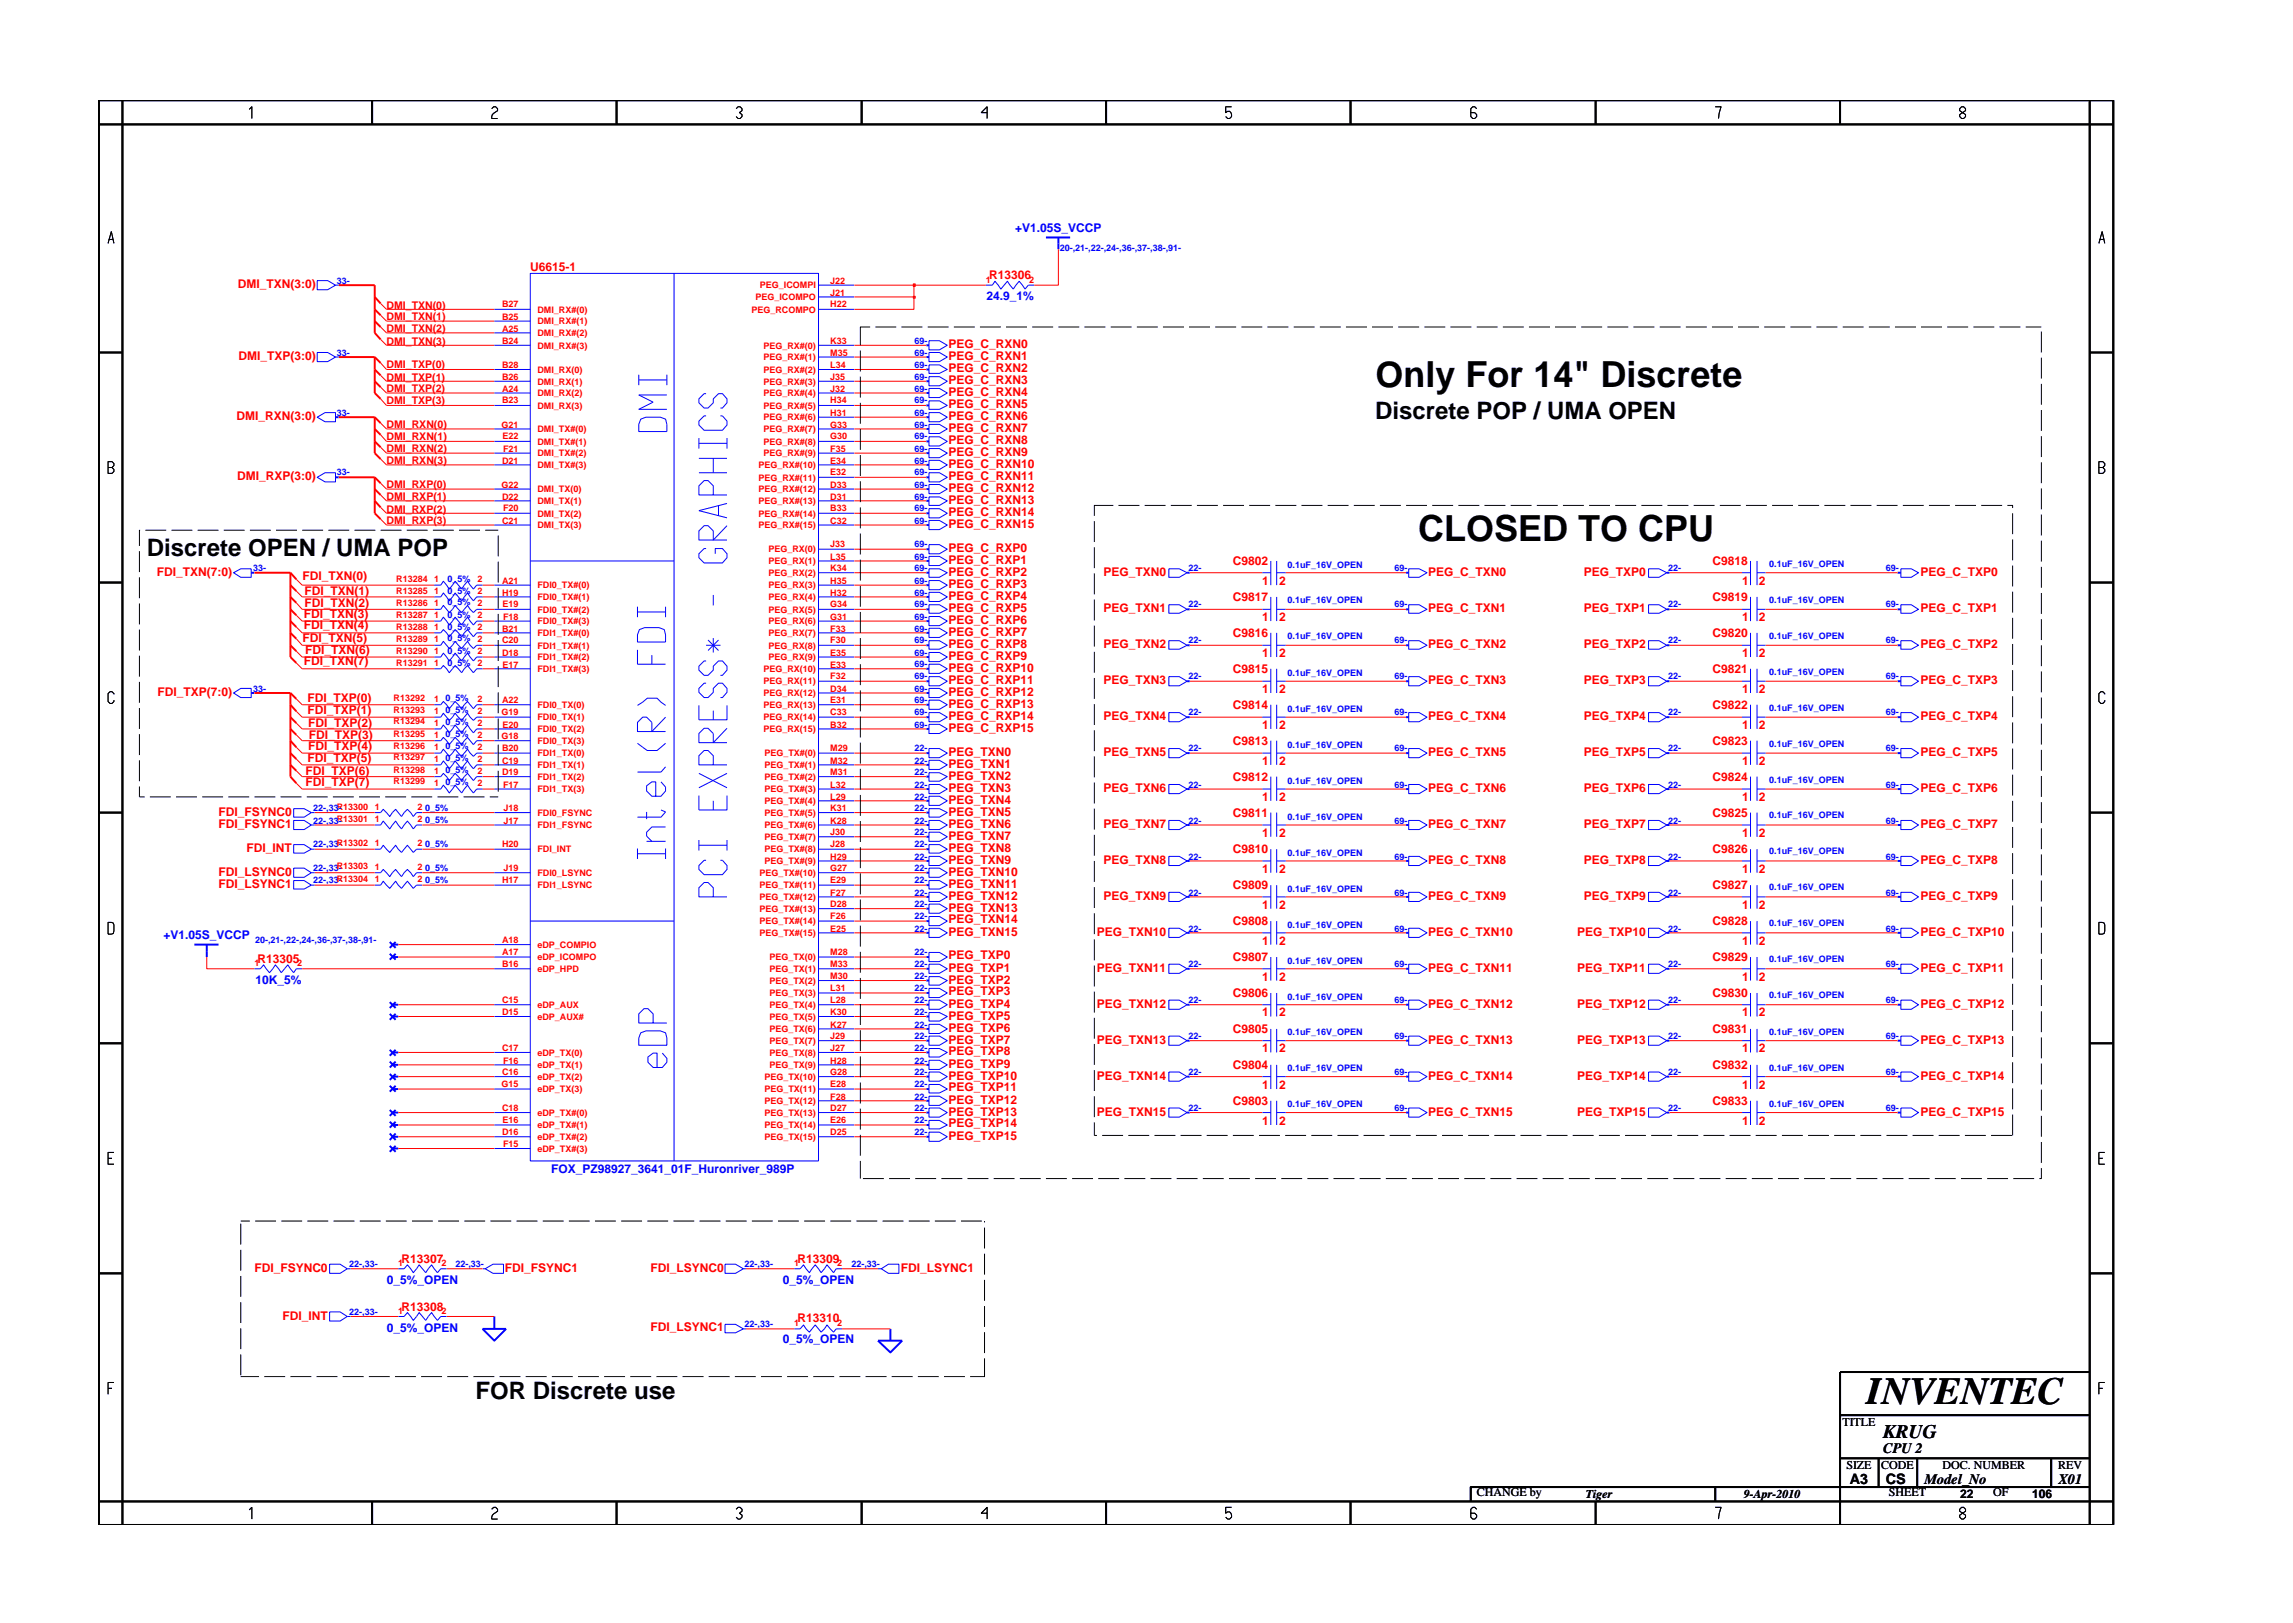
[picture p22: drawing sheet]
<svg xmlns="http://www.w3.org/2000/svg" width="297mm" height="210mm" viewBox="0 0 297 210" stroke-linecap="round" stroke-linejoin="round" font-family="sans-serif">
<defs><g id="words">
<text font-size="5" x="241.8" y="181.9">INVENTEC</text>
<g font-size="4.7">
<text x="178.2" y="50.2">Only For 14&quot; Discrete</text>
<text x="183.7" y="70">CLOSED TO CPU</text>
</g>
<g font-size="3.1">
<text x="178.1" y="54.3">Discrete POP / UMA OPEN</text>
<text x="19" y="72">Discrete OPEN / UMA POP</text>
<text x="61.6" y="181.2">FOR Discrete use</text>
</g>
<text font-size="2.5" x="244" y="186.3">KRUG</text>
<g font-size="1.9">
<text x="244" y="188.2">CPU 2</text>
<text x="239.6" y="192.2">A3</text>
<text x="244.3" y="192.3">CS</text>
<text x="249.3" y="192.2">Model_No</text>
<text x="266.6" y="192.2">X01</text>
</g>
<g font-size="1.6" fill="#f00">
<text x="68.7" y="35.2">U6615-1</text>
<text x="30.8" y="37.3">DMI_TXN(3:0)</text>
<text x="128.1" y="36.2">R13306</text>
<text x="30.9" y="46.7">DMI_TXP(3:0)</text>
<text x="122.9" y="45.1">PEG_C_RXN0</text>
<text x="122.9" y="46.7">PEG_C_RXN1</text>
<text x="122.9" y="52.8">PEG_C_RXN5</text>
<text x="122.9" y="51.3">PEG_C_RXN4</text>
<text x="122.9" y="49.8">PEG_C_RXN3</text>
<text x="122.9" y="48.2">PEG_C_RXN2</text>
<text x="30.7" y="54.4">DMI_RXN(3:0)</text>
<text x="122.9" y="59.1">PEG_C_RXN9</text>
<text x="122.9" y="57.5">PEG_C_RXN8</text>
<text x="122.9" y="56">PEG_C_RXN7</text>
<text x="122.9" y="54.4">PEG_C_RXN6</text>
<text x="30.7" y="62.1">DMI_RXP(3:0)</text>
<text x="122.9" y="65.3">PEG_C_RXN13</text>
<text x="122.9" y="63.8">PEG_C_RXN12</text>
<text x="122.9" y="62.1">PEG_C_RXN11</text>
<text x="122.9" y="60.6">PEG_C_RXN10</text>
<text x="122.9" y="71.5">PEG_C_RXP0</text>
<text x="122.9" y="68.4">PEG_C_RXN15</text>
<text x="122.9" y="66.8">PEG_C_RXN14</text>
<text x="20.3" y="74.6">FDI_TXN(7:0)</text>
<text x="39.2" y="75.1">FDI_TXN(0)</text>
<text x="39.4" y="77">FDI_TXN(1)</text>
<text x="122.9" y="77.7">PEG_C_RXP4</text>
<text x="122.9" y="76.2">PEG_C_RXP3</text>
<text x="122.9" y="74.6">PEG_C_RXP2</text>
<text x="122.9" y="73.1">PEG_C_RXP1</text>
<text x="143" y="74.6">PEG_TXN0</text>
<text x="159.7" y="73.2">C9802</text>
<text x="159.7" y="77.9">C9817</text>
<text x="163.5" y="75.8">1</text>
<text x="165.7" y="75.8">2</text>
<text x="185" y="74.6">PEG_C_TXN0</text>
<text x="205.2" y="74.6">PEG_TXP0</text>
<text x="221.8" y="77.9">C9819</text>
<text x="221.8" y="73.2">C9818</text>
<text x="225.7" y="75.8">1</text>
<text x="227.8" y="75.8">2</text>
<text x="248.8" y="74.6">PEG_C_TXP0</text>
<text x="39.2" y="83.1">FDI_TXN(5)</text>
<text x="39.4" y="80.1">FDI_TXN(3)</text>
<text x="39.4" y="81.5">FDI_TXN(4)</text>
<text x="39.4" y="78.7">FDI_TXN(2)</text>
<text x="122.9" y="83.9">PEG_C_RXP8</text>
<text x="122.9" y="82.4">PEG_C_RXP7</text>
<text x="122.9" y="80.9">PEG_C_RXP6</text>
<text x="122.9" y="79.2">PEG_C_RXP5</text>
<text x="143" y="83.9">PEG_TXN2</text>
<text x="143" y="79.2">PEG_TXN1</text>
<text x="159.7" y="82.5">C9816</text>
<text x="163.5" y="80.5">1</text>
<text x="165.7" y="80.5">2</text>
<text x="185" y="79.2">PEG_C_TXN1</text>
<text x="185" y="83.9">PEG_C_TXN2</text>
<text x="205.2" y="83.9">PEG_TXP2</text>
<text x="205.2" y="79.2">PEG_TXP1</text>
<text x="221.9" y="82.5">C9820</text>
<text x="225.7" y="80.5">1</text>
<text x="227.8" y="80.5">2</text>
<text x="248.8" y="79.2">PEG_C_TXP1</text>
<text x="248.8" y="83.9">PEG_C_TXP2</text>
<text x="39.4" y="86.2">FDI_TXN(7)</text>
<text x="39.5" y="84.7">FDI_TXN(6)</text>
<text x="122.9" y="88.6">PEG_C_RXP11</text>
<text x="122.9" y="87">PEG_C_RXP10</text>
<text x="122.9" y="85.5">PEG_C_RXP9</text>
<text x="143" y="88.6">PEG_TXN3</text>
<text x="159.7" y="87.2">C9815</text>
<text x="163.5" y="85.1">1</text>
<text x="163.5" y="89.8">1</text>
<text x="165.7" y="85.1">2</text>
<text x="165.7" y="89.8">2</text>
<text x="185" y="88.6">PEG_C_TXN3</text>
<text x="205.2" y="88.6">PEG_TXP3</text>
<text x="221.8" y="87.2">C9821</text>
<text x="225.7" y="85.1">1</text>
<text x="225.7" y="89.8">1</text>
<text x="227.8" y="85.1">2</text>
<text x="227.8" y="89.8">2</text>
<text x="248.8" y="88.6">PEG_C_TXP3</text>
<text x="20.4" y="90.2">FDI_TXP(7:0)</text>
<text x="39.8" y="92.5">FDI_TXP(1)</text>
<text x="39.8" y="90.9">FDI_TXP(0)</text>
<text x="39.9" y="94.2">FDI_TXP(2)</text>
<text x="40" y="95.8">FDI_TXP(3)</text>
<text x="122.9" y="94.8">PEG_C_RXP15</text>
<text x="122.9" y="93.2">PEG_C_RXP14</text>
<text x="122.9" y="91.7">PEG_C_RXP13</text>
<text x="122.9" y="90.2">PEG_C_RXP12</text>
<text x="143" y="93.2">PEG_TXN4</text>
<text x="159.7" y="91.8">C9814</text>
<text x="163.5" y="94.4">1</text>
<text x="165.7" y="94.4">2</text>
<text x="185" y="93.2">PEG_C_TXN4</text>
<text x="205.2" y="93.2">PEG_TXP4</text>
<text x="221.8" y="91.8">C9822</text>
<text x="225.7" y="94.4">1</text>
<text x="227.8" y="94.4">2</text>
<text x="248.8" y="93.2">PEG_C_TXP4</text>
<text x="39.6" y="100.4">FDI_TXP(6)</text>
<text x="39.6" y="101.8">FDI_TXP(7)</text>
<text x="39.8" y="98.7">FDI_TXP(5)</text>
<text x="39.9" y="97.2">FDI_TXP(4)</text>
<text x="122.9" y="97.9">PEG_TXN0</text>
<text x="122.9" y="99.5">PEG_TXN1</text>
<text x="122.9" y="101">PEG_TXN2</text>
<text x="143" y="97.9">PEG_TXN5</text>
<text x="159.7" y="101.2">C9812</text>
<text x="159.7" y="96.6">C9813</text>
<text x="163.5" y="99.1">1</text>
<text x="165.7" y="99.1">2</text>
<text x="185" y="97.9">PEG_C_TXN5</text>
<text x="205.2" y="97.9">PEG_TXP5</text>
<text x="221.8" y="96.6">C9823</text>
<text x="221.8" y="101.2">C9824</text>
<text x="225.7" y="99.1">1</text>
<text x="227.8" y="99.1">2</text>
<text x="248.8" y="97.9">PEG_C_TXP5</text>
<text x="28.3" y="107.3">FDI_FSYNC1</text>
<text x="28.3" y="105.7">FDI_FSYNC0</text>
<text x="122.9" y="102.6">PEG_TXN3</text>
<text x="122.9" y="104.1">PEG_TXN4</text>
<text x="122.9" y="105.7">PEG_TXN5</text>
<text x="122.9" y="107.3">PEG_TXN6</text>
<text x="143" y="107.3">PEG_TXN7</text>
<text x="143" y="102.6">PEG_TXN6</text>
<text x="159.7" y="105.9">C9811</text>
<text x="163.5" y="103.7">1</text>
<text x="165.7" y="103.7">2</text>
<text x="185" y="107.3">PEG_C_TXN7</text>
<text x="185" y="102.6">PEG_C_TXN6</text>
<text x="205.2" y="107.3">PEG_TXP7</text>
<text x="205.2" y="102.6">PEG_TXP6</text>
<text x="221.8" y="105.9">C9825</text>
<text x="225.7" y="103.7">1</text>
<text x="227.8" y="103.7">2</text>
<text x="248.8" y="102.6">PEG_C_TXP6</text>
<text x="248.8" y="107.3">PEG_C_TXP7</text>
<text x="28.3" y="113.5">FDI_LSYNC0</text>
<text x="31.9" y="110.3">FDI_INT</text>
<text x="122.9" y="108.8">PEG_TXN7</text>
<text x="122.9" y="110.3">PEG_TXN8</text>
<text x="122.9" y="111.9">PEG_TXN9</text>
<text x="122.9" y="113.5">PEG_TXN10</text>
<text x="143" y="111.9">PEG_TXN8</text>
<text x="159.7" y="110.5">C9810</text>
<text x="163.5" y="113.1">1</text>
<text x="163.5" y="108.4">1</text>
<text x="165.7" y="113.1">2</text>
<text x="165.7" y="108.4">2</text>
<text x="185" y="111.9">PEG_C_TXN8</text>
<text x="205.2" y="111.9">PEG_TXP8</text>
<text x="221.8" y="110.5">C9826</text>
<text x="225.7" y="108.4">1</text>
<text x="225.7" y="113.1">1</text>
<text x="227.8" y="108.4">2</text>
<text x="227.8" y="113.1">2</text>
<text x="248.8" y="111.9">PEG_C_TXP8</text>
<text x="28.3" y="115">FDI_LSYNC1</text>
<text x="122.9" y="115">PEG_TXN11</text>
<text x="122.9" y="116.6">PEG_TXN12</text>
<text x="122.9" y="118.1">PEG_TXN13</text>
<text x="122.9" y="119.6">PEG_TXN14</text>
<text x="143" y="116.6">PEG_TXN9</text>
<text x="159.7" y="119.9">C9808</text>
<text x="159.7" y="115.2">C9809</text>
<text x="163.5" y="117.7">1</text>
<text x="165.7" y="117.7">2</text>
<text x="185" y="116.6">PEG_C_TXN9</text>
<text x="205.2" y="116.6">PEG_TXP9</text>
<text x="221.8" y="115.2">C9827</text>
<text x="221.8" y="119.9">C9828</text>
<text x="225.7" y="117.7">1</text>
<text x="227.8" y="117.7">2</text>
<text x="248.8" y="116.6">PEG_C_TXP9</text>
<text x="33.4" y="124.7">R13305</text>
<text x="122.9" y="121.2">PEG_TXN15</text>
<text x="122.9" y="124.3">PEG_TXP0</text>
<text x="122.9" y="125.9">PEG_TXP1</text>
<text x="142.1" y="125.9">PEG_TXN11</text>
<text x="142.1" y="121.2">PEG_TXN10</text>
<text x="159.7" y="124.5">C9807</text>
<text x="163.5" y="122.4">1</text>
<text x="165.7" y="122.4">2</text>
<text x="185" y="125.9">PEG_C_TXN11</text>
<text x="185" y="121.2">PEG_C_TXN10</text>
<text x="204.3" y="125.9">PEG_TXP11</text>
<text x="204.3" y="121.2">PEG_TXP10</text>
<text x="221.8" y="124.5">C9829</text>
<text x="225.7" y="122.4">1</text>
<text x="227.8" y="122.4">2</text>
<text x="248.8" y="121.2">PEG_C_TXP10</text>
<text x="248.8" y="125.9">PEG_C_TXP11</text>
<text x="122.9" y="127.4">PEG_TXP2</text>
<text x="122.9" y="128.9">PEG_TXP3</text>
<text x="122.9" y="130.6">PEG_TXP4</text>
<text x="142.1" y="130.6">PEG_TXN12</text>
<text x="159.7" y="129.2">C9806</text>
<text x="163.5" y="127">1</text>
<text x="163.5" y="131.7">1</text>
<text x="165.7" y="127">2</text>
<text x="165.7" y="131.7">2</text>
<text x="185" y="130.6">PEG_C_TXN12</text>
<text x="204.3" y="130.6">PEG_TXP12</text>
<text x="221.8" y="129.2">C9830</text>
<text x="225.7" y="131.7">1</text>
<text x="225.7" y="127">1</text>
<text x="227.8" y="127">2</text>
<text x="227.8" y="131.7">2</text>
<text x="248.8" y="130.6">PEG_C_TXP12</text>
<text x="122.9" y="132.1">PEG_TXP5</text>
<text x="122.9" y="133.7">PEG_TXP6</text>
<text x="122.9" y="135.2">PEG_TXP7</text>
<text x="122.9" y="136.7">PEG_TXP8</text>
<text x="142.1" y="135.2">PEG_TXN13</text>
<text x="159.7" y="133.8">C9805</text>
<text x="163.5" y="136.3">1</text>
<text x="165.7" y="136.3">2</text>
<text x="185" y="135.2">PEG_C_TXN13</text>
<text x="204.3" y="135.2">PEG_TXP13</text>
<text x="221.8" y="133.8">C9831</text>
<text x="225.7" y="136.3">1</text>
<text x="227.8" y="136.3">2</text>
<text x="248.8" y="135.2">PEG_C_TXP13</text>
<text x="122.9" y="138.3">PEG_TXP9</text>
<text x="122.9" y="139.9">PEG_TXP10</text>
<text x="122.9" y="141.4">PEG_TXP11</text>
<text x="122.9" y="143">PEG_TXP12</text>
<text x="142.1" y="139.9">PEG_TXN14</text>
<text x="159.7" y="138.5">C9804</text>
<text x="159.7" y="143.1">C9803</text>
<text x="163.5" y="141.1">1</text>
<text x="165.7" y="141.1">2</text>
<text x="185" y="139.9">PEG_C_TXN14</text>
<text x="204.3" y="139.9">PEG_TXP14</text>
<text x="221.8" y="143.1">C9833</text>
<text x="221.8" y="138.5">C9832</text>
<text x="225.7" y="141.1">1</text>
<text x="227.8" y="141.1">2</text>
<text x="248.8" y="139.9">PEG_C_TXP14</text>
<text x="122.9" y="144.5">PEG_TXP13</text>
<text x="122.9" y="146">PEG_TXP14</text>
<text x="122.9" y="147.7">PEG_TXP15</text>
<text x="142.1" y="144.5">PEG_TXN15</text>
<text x="163.5" y="145.7">1</text>
<text x="165.7" y="145.7">2</text>
<text x="185" y="144.5">PEG_C_TXN15</text>
<text x="204.3" y="144.5">PEG_TXP15</text>
<text x="225.7" y="145.7">1</text>
<text x="227.8" y="145.7">2</text>
<text x="248.8" y="144.5">PEG_C_TXP15</text>
<text x="33" y="164.8">FDI_FSYNC0</text>
<text x="52" y="163.6">R13307</text>
<text x="65.4" y="164.8">FDI_FSYNC1</text>
<text x="84.3" y="164.8">FDI_LSYNC0</text>
<text x="103.3" y="163.6">R13309</text>
<text x="116.7" y="164.8">FDI_LSYNC1</text>
<text x="36.6" y="170.9">FDI_INT</text>
<text x="52" y="169.8">R13308</text>
<text x="84.3" y="172.5">FDI_LSYNC1</text>
<text x="103.3" y="171.3">R13310</text>
</g>
<g font-size="1.6" fill="#00f">
<text x="131.5" y="30">+V1.05S_VCCP</text>
<text x="127.8" y="38.9">24.9_1%</text>
<text x="21.2" y="121.6">+V1.05S_VCCP</text>
<text x="33.1" y="127.5">10K_5%</text>
<text x="71.4" y="151.9">FOX_PZ98927_3641_01F_Huronriver_989P</text>
<text x="50.1" y="166.3">0_5%_OPEN</text>
<text x="101.4" y="166.3">0_5%_OPEN</text>
<text x="50.1" y="172.5">0_5%_OPEN</text>
<text x="101.4" y="174">0_5%_OPEN</text>
</g>
<g font-size="1.6">
<text x="238.7" y="184.8">TITLE</text>
<text x="239.2" y="190.4">SIZE</text>
<text x="243.7" y="190.4">CODE</text>
<text x="251.7" y="190.4">DOC. NUMBER</text>
<text x="266.6" y="190.4">REV</text>
<text x="191.3" y="193.8">CHANGE by</text>
<text x="205.4" y="194.1">Tiger</text>
<text x="225.9" y="194.1">9-Apr-2010</text>
<text x="244.7" y="193.8">SHEET</text>
<text x="253.9" y="194.1">22</text>
<text x="258.2" y="193.8">OF</text>
<text x="263.3" y="194.1">106</text>
</g>
<g font-size="1.4" fill="#f00">
<text x="50.1" y="41.5">DMI_TXN(1)</text>
<text x="50.1" y="40">DMI_TXN(0)</text>
<text x="50.1" y="47.7">DMI_TXP(0)</text>
<text x="50.1" y="44.6">DMI_TXN(3)</text>
<text x="50.1" y="43">DMI_TXN(2)</text>
<text x="50.1" y="52.4">DMI_TXP(3)</text>
<text x="50.1" y="50.8">DMI_TXP(2)</text>
<text x="50.1" y="49.3">DMI_TXP(1)</text>
<text x="50.1" y="58.6">DMI_RXN(2)</text>
<text x="50.1" y="57">DMI_RXN(1)</text>
<text x="50.1" y="55.5">DMI_RXN(0)</text>
<text x="50.1" y="64.8">DMI_RXP(1)</text>
<text x="50.1" y="63.3">DMI_RXP(0)</text>
<text x="50.1" y="60.1">DMI_RXN(3)</text>
<text x="50.1" y="67.9">DMI_RXP(3)</text>
<text x="50.1" y="66.4">DMI_RXP(2)</text>
</g>
<g font-size="1.2" fill="#00f">
<text x="137.3" y="32.5">20-,21-,22-,24-,36-,37-,38-,91-</text>
<text x="43.6" y="36.8">33-</text>
<text x="43.6" y="46.1">33-</text>
<text x="118.5" y="44.6">69-</text>
<text x="118.5" y="46.1">69-</text>
<text x="118.5" y="47.6">69-</text>
<text x="43.6" y="53.9">33-</text>
<text x="118.5" y="49.2">69-</text>
<text x="118.5" y="53.9">69-</text>
<text x="118.5" y="52.3">69-</text>
<text x="118.5" y="50.7">69-</text>
<text x="118.5" y="58.5">69-</text>
<text x="118.5" y="55.4">69-</text>
<text x="118.5" y="56.9">69-</text>
<text x="43.6" y="61.6">33-</text>
<text x="118.5" y="60.1">69-</text>
<text x="118.5" y="63.2">69-</text>
<text x="118.5" y="61.6">69-</text>
<text x="118.5" y="64.7">69-</text>
<text x="118.5" y="66.2">69-</text>
<text x="118.5" y="70.9">69-</text>
<text x="118.5" y="67.8">69-</text>
<text x="32.8" y="74">33-</text>
<text x="58" y="75.4">0_5%</text>
<text x="58" y="76.9">0_5%</text>
<text x="118.5" y="72.5">69-</text>
<text x="118.5" y="75.6">69-</text>
<text x="118.5" y="74">69-</text>
<text x="118.5" y="77.2">69-</text>
<text x="154" y="74">22-</text>
<text x="166.8" y="73.5">0.1uF_16V_OPEN</text>
<text x="180.6" y="74">69-</text>
<text x="216.1" y="74">22-</text>
<text x="229.2" y="73.4">0.1uF_16V_OPEN</text>
<text x="244.3" y="74">69-</text>
<text x="58" y="81.6">0_5%</text>
<text x="58" y="80">0_5%</text>
<text x="58" y="83.1">0_5%</text>
<text x="58" y="78.4">0_5%</text>
<text x="118.5" y="83.3">69-</text>
<text x="118.5" y="81.8">69-</text>
<text x="118.5" y="80.3">69-</text>
<text x="118.5" y="78.7">69-</text>
<text x="154" y="78.7">22-</text>
<text x="154" y="83.3">22-</text>
<text x="166.8" y="82.8">0.1uF_16V_OPEN</text>
<text x="166.8" y="78.2">0.1uF_16V_OPEN</text>
<text x="180.6" y="83.3">69-</text>
<text x="180.6" y="78.7">69-</text>
<text x="216.1" y="78.7">22-</text>
<text x="216.1" y="83.3">22-</text>
<text x="229.2" y="78.1">0.1uF_16V_OPEN</text>
<text x="229.2" y="82.7">0.1uF_16V_OPEN</text>
<text x="244.3" y="83.3">69-</text>
<text x="244.3" y="78.7">69-</text>
<text x="32.8" y="89.6">33-</text>
<text x="58" y="84.7">0_5%</text>
<text x="58" y="86.2">0_5%</text>
<text x="118.5" y="88">69-</text>
<text x="118.5" y="86.5">69-</text>
<text x="118.5" y="89.6">69-</text>
<text x="118.5" y="84.9">69-</text>
<text x="154" y="88">22-</text>
<text x="166.8" y="87.6">0.1uF_16V_OPEN</text>
<text x="180.6" y="88">69-</text>
<text x="216.1" y="88">22-</text>
<text x="229.2" y="87.4">0.1uF_16V_OPEN</text>
<text x="244.3" y="88">69-</text>
<text x="57.7" y="93.9">0_5%</text>
<text x="57.7" y="92.4">0_5%</text>
<text x="57.7" y="95.4">0_5%</text>
<text x="57.7" y="90.8">0_5%</text>
<text x="118.5" y="94.3">69-</text>
<text x="118.5" y="92.7">69-</text>
<text x="118.5" y="91.1">69-</text>
<text x="154" y="92.7">22-</text>
<text x="166.8" y="92.2">0.1uF_16V_OPEN</text>
<text x="180.6" y="92.7">69-</text>
<text x="216.1" y="92.7">22-</text>
<text x="229.2" y="92.1">0.1uF_16V_OPEN</text>
<text x="244.3" y="92.7">69-</text>
<text x="57.7" y="101.7">0_5%</text>
<text x="57.7" y="98.6">0_5%</text>
<text x="57.7" y="97.1">0_5%</text>
<text x="57.7" y="100.2">0_5%</text>
<text x="118.5" y="100.4">22-</text>
<text x="118.5" y="98.9">22-</text>
<text x="118.5" y="97.3">22-</text>
<text x="154" y="97.3">22-</text>
<text x="166.8" y="101.5">0.1uF_16V_OPEN</text>
<text x="166.8" y="96.9">0.1uF_16V_OPEN</text>
<text x="180.6" y="97.3">69-</text>
<text x="216.1" y="97.3">22-</text>
<text x="229.2" y="96.7">0.1uF_16V_OPEN</text>
<text x="229.2" y="101.4">0.1uF_16V_OPEN</text>
<text x="244.3" y="97.3">69-</text>
<text x="40.6" y="105.1">22-,33-</text>
<text x="40.6" y="106.7">22-,33-</text>
<text x="55.1" y="106.6">0_5%</text>
<text x="55.1" y="105">0_5%</text>
<text x="118.5" y="106.7">22-</text>
<text x="118.5" y="105.1">22-</text>
<text x="118.5" y="103.6">22-</text>
<text x="118.5" y="102.1">22-</text>
<text x="154" y="102.1">22-</text>
<text x="154" y="106.7">22-</text>
<text x="166.8" y="106.2">0.1uF_16V_OPEN</text>
<text x="180.6" y="102.1">69-</text>
<text x="180.6" y="106.7">69-</text>
<text x="216.1" y="106.7">22-</text>
<text x="216.1" y="102.1">22-</text>
<text x="229.2" y="106">0.1uF_16V_OPEN</text>
<text x="244.3" y="102.1">69-</text>
<text x="244.3" y="106.7">69-</text>
<text x="40.6" y="109.8">22-,33-</text>
<text x="40.6" y="112.9">22-,33-</text>
<text x="55.1" y="109.7">0_5%</text>
<text x="55.1" y="112.8">0_5%</text>
<text x="118.5" y="108.2">22-</text>
<text x="118.5" y="112.9">22-</text>
<text x="118.5" y="111.4">22-</text>
<text x="118.5" y="109.8">22-</text>
<text x="154" y="111.4">22-</text>
<text x="166.8" y="110.9">0.1uF_16V_OPEN</text>
<text x="180.6" y="111.4">69-</text>
<text x="216.1" y="111.4">22-</text>
<text x="229.2" y="110.7">0.1uF_16V_OPEN</text>
<text x="244.3" y="111.4">69-</text>
<text x="40.6" y="114.4">22-,33-</text>
<text x="55.1" y="114.3">0_5%</text>
<text x="118.5" y="114.4">22-</text>
<text x="118.5" y="117.5">22-</text>
<text x="118.5" y="119.1">22-</text>
<text x="118.5" y="116">22-</text>
<text x="154" y="116">22-</text>
<text x="166.8" y="115.5">0.1uF_16V_OPEN</text>
<text x="180.6" y="116">69-</text>
<text x="216.1" y="116">22-</text>
<text x="229.2" y="115.3">0.1uF_16V_OPEN</text>
<text x="244.3" y="116">69-</text>
<text x="33" y="122.2">20-,21-,22-,24-,36-,37-,38-,91-</text>
<text x="118.5" y="123.7">22-</text>
<text x="118.5" y="120.7">22-</text>
<text x="118.5" y="125.3">22-</text>
<text x="154" y="125.3">22-</text>
<text x="154" y="120.7">22-</text>
<text x="166.8" y="124.8">0.1uF_16V_OPEN</text>
<text x="166.8" y="120.2">0.1uF_16V_OPEN</text>
<text x="180.6" y="120.7">69-</text>
<text x="180.6" y="125.3">69-</text>
<text x="216.1" y="125.3">22-</text>
<text x="216.1" y="120.7">22-</text>
<text x="229.2" y="120">0.1uF_16V_OPEN</text>
<text x="229.2" y="124.7">0.1uF_16V_OPEN</text>
<text x="244.3" y="125.3">69-</text>
<text x="244.3" y="120.7">69-</text>
<text x="118.5" y="128.4">22-</text>
<text x="118.5" y="131.5">22-</text>
<text x="118.5" y="130">22-</text>
<text x="118.5" y="126.9">22-</text>
<text x="154" y="130">22-</text>
<text x="166.8" y="129.5">0.1uF_16V_OPEN</text>
<text x="180.6" y="130">69-</text>
<text x="216.1" y="130">22-</text>
<text x="229.2" y="129.3">0.1uF_16V_OPEN</text>
<text x="244.3" y="130">69-</text>
<text x="118.5" y="137.8">22-</text>
<text x="118.5" y="136.2">22-</text>
<text x="118.5" y="133.1">22-</text>
<text x="118.5" y="134.6">22-</text>
<text x="154" y="134.6">22-</text>
<text x="166.8" y="134.1">0.1uF_16V_OPEN</text>
<text x="180.6" y="134.6">69-</text>
<text x="216.1" y="134.6">22-</text>
<text x="229.2" y="134.1">0.1uF_16V_OPEN</text>
<text x="244.3" y="134.6">69-</text>
<text x="118.5" y="144">22-</text>
<text x="118.5" y="142.4">22-</text>
<text x="118.5" y="140.8">22-</text>
<text x="118.5" y="139.3">22-</text>
<text x="154" y="144">22-</text>
<text x="154" y="139.3">22-</text>
<text x="166.8" y="138.8">0.1uF_16V_OPEN</text>
<text x="166.8" y="143.5">0.1uF_16V_OPEN</text>
<text x="180.6" y="139.3">69-</text>
<text x="180.6" y="144">69-</text>
<text x="216.1" y="139.3">22-</text>
<text x="216.1" y="144">22-</text>
<text x="229.2" y="143.4">0.1uF_16V_OPEN</text>
<text x="229.2" y="138.7">0.1uF_16V_OPEN</text>
<text x="244.3" y="139.3">69-</text>
<text x="244.3" y="144">69-</text>
<text x="118.5" y="145.5">22-</text>
<text x="118.5" y="147.1">22-</text>
<text x="45.2" y="164.2">22-,33-</text>
<text x="59" y="164.2">22-,33-</text>
<text x="96.5" y="164.2">22-,33-</text>
<text x="110.3" y="164.2">22-,33-</text>
<text x="45.2" y="170.4">22-,33-</text>
<text x="96.5" y="171.9">22-,33-</text>
</g>
<g font-size="1.2" fill="#f00">
<text x="65" y="39.8">B27</text>
<text x="65" y="41.4">B25</text>
<text x="69.6" y="40.5">DMI_RX#(0)</text>
<text x="97.3" y="40.5">PEG_RCOMPO</text>
<text x="97.9" y="38.9">PEG_ICOMPO</text>
<text x="98.4" y="37.4">PEG_ICOMPI</text>
<text x="107.6" y="36.8">J22</text>
<text x="107.6" y="38.3">J21</text>
<text x="107.6" y="39.8">H22</text>
<text x="127.7" y="36.6">1</text>
<text x="133.3" y="36.6">2</text>
<text x="65" y="43">A25</text>
<text x="65" y="44.6">B24</text>
<text x="65" y="47.6">B28</text>
<text x="69.6" y="43.5">DMI_RX#(2)</text>
<text x="69.6" y="45.2">DMI_RX#(3)</text>
<text x="69.6" y="42">DMI_RX#(1)</text>
<text x="98.9" y="45.2">PEG_RX#(0)</text>
<text x="98.9" y="46.7">PEG_RX#(1)</text>
<text x="107.6" y="44.6">K33</text>
<text x="107.6" y="46.1">M35</text>
<text x="107.6" y="47.6">L34</text>
<text x="65" y="49.2">B26</text>
<text x="65" y="50.7">A24</text>
<text x="65" y="52.3">B23</text>
<text x="69.6" y="48.3">DMI_RX(0)</text>
<text x="69.6" y="49.8">DMI_RX(1)</text>
<text x="69.6" y="51.3">DMI_RX(2)</text>
<text x="69.6" y="52.9">DMI_RX(3)</text>
<text x="98.9" y="48.3">PEG_RX#(2)</text>
<text x="98.9" y="49.8">PEG_RX#(3)</text>
<text x="98.9" y="51.3">PEG_RX#(4)</text>
<text x="98.9" y="52.9">PEG_RX#(5)</text>
<text x="107.6" y="49.2">J35</text>
<text x="107.6" y="50.7">J32</text>
<text x="107.6" y="52.3">H34</text>
<text x="107.6" y="53.9">H31</text>
<text x="65" y="55.4">G21</text>
<text x="65.1" y="56.9">E22</text>
<text x="65.2" y="58.5">F21</text>
<text x="69.6" y="56">DMI_TX#(0)</text>
<text x="69.6" y="57.6">DMI_TX#(1)</text>
<text x="69.6" y="59.1">DMI_TX#(2)</text>
<text x="98.9" y="59.1">PEG_RX#(9)</text>
<text x="98.9" y="54.5">PEG_RX#(6)</text>
<text x="98.9" y="56">PEG_RX#(7)</text>
<text x="98.9" y="57.6">PEG_RX#(8)</text>
<text x="107.6" y="58.5">F35</text>
<text x="107.6" y="55.4">G33</text>
<text x="107.6" y="56.9">G30</text>
<text x="65" y="63.2">G22</text>
<text x="65" y="64.7">D22</text>
<text x="65" y="60.1">D21</text>
<text x="69.6" y="65.3">DMI_TX(1)</text>
<text x="69.6" y="60.6">DMI_TX#(3)</text>
<text x="69.6" y="63.8">DMI_TX(0)</text>
<text x="98.2" y="60.6">PEG_RX#(10)</text>
<text x="98.2" y="62.3">PEG_RX#(11)</text>
<text x="98.2" y="63.8">PEG_RX#(12)</text>
<text x="98.2" y="65.3">PEG_RX#(13)</text>
<text x="107.6" y="60.1">E34</text>
<text x="107.6" y="61.6">E32</text>
<text x="107.6" y="63.2">D33</text>
<text x="107.6" y="64.7">D31</text>
<text x="65" y="67.8">C21</text>
<text x="65.2" y="66.2">F20</text>
<text x="69.6" y="66.9">DMI_TX(2)</text>
<text x="69.6" y="68.4">DMI_TX(3)</text>
<text x="98.2" y="66.9">PEG_RX#(14)</text>
<text x="98.2" y="68.4">PEG_RX#(15)</text>
<text x="99.5" y="71.6">PEG_RX(0)</text>
<text x="107.6" y="70.9">J33</text>
<text x="107.6" y="66.2">B33</text>
<text x="107.6" y="67.8">C32</text>
<text x="51.3" y="77">R13285</text>
<text x="51.3" y="75.4">R13284</text>
<text x="56.2" y="75.4">1</text>
<text x="56.2" y="77">1</text>
<text x="61.9" y="75.4">2</text>
<text x="61.9" y="77">2</text>
<text x="65" y="75.6">A21</text>
<text x="65" y="77.2">H19</text>
<text x="69.6" y="76.2">FDI0_TX#(0)</text>
<text x="69.6" y="77.8">FDI0_TX#(1)</text>
<text x="99.5" y="77.8">PEG_RX(4)</text>
<text x="99.5" y="73.1">PEG_RX(1)</text>
<text x="99.5" y="74.6">PEG_RX(2)</text>
<text x="99.5" y="76.2">PEG_RX(3)</text>
<text x="107.6" y="77.2">H32</text>
<text x="107.6" y="72.5">L35</text>
<text x="107.6" y="74">K34</text>
<text x="107.6" y="75.6">H35</text>
<text x="51.3" y="80">R13287</text>
<text x="51.3" y="81.6">R13288</text>
<text x="51.3" y="83.2">R13289</text>
<text x="51.3" y="78.5">R13286</text>
<text x="56.2" y="81.6">1</text>
<text x="56.2" y="80">1</text>
<text x="56.2" y="83.2">1</text>
<text x="56.2" y="78.5">1</text>
<text x="61.9" y="81.6">2</text>
<text x="61.9" y="80">2</text>
<text x="61.9" y="83.2">2</text>
<text x="61.9" y="78.5">2</text>
<text x="65" y="81.8">B21</text>
<text x="65" y="83.3">C20</text>
<text x="65.1" y="78.7">E19</text>
<text x="65.2" y="80.3">F18</text>
<text x="69.6" y="82.4">FDI1_TX#(0)</text>
<text x="69.6" y="79.4">FDI0_TX#(2)</text>
<text x="69.6" y="80.9">FDI0_TX#(3)</text>
<text x="99.5" y="79.4">PEG_RX(5)</text>
<text x="99.5" y="80.9">PEG_RX(6)</text>
<text x="99.5" y="82.4">PEG_RX(7)</text>
<text x="107.6" y="78.7">G34</text>
<text x="107.6" y="80.3">G31</text>
<text x="107.6" y="81.8">F33</text>
<text x="107.6" y="83.3">F30</text>
<text x="51.3" y="86.3">R13291</text>
<text x="51.3" y="84.7">R13290</text>
<text x="56.2" y="84.7">1</text>
<text x="56.2" y="86.3">1</text>
<text x="61.9" y="84.7">2</text>
<text x="61.9" y="86.3">2</text>
<text x="65" y="84.9">D18</text>
<text x="65.1" y="86.5">E17</text>
<text x="69.6" y="84">FDI1_TX#(1)</text>
<text x="69.6" y="85.5">FDI1_TX#(2)</text>
<text x="69.6" y="87.1">FDI1_TX#(3)</text>
<text x="98.9" y="87.1">PEG_RX(10)</text>
<text x="98.9" y="88.7">PEG_RX(11)</text>
<text x="99.5" y="84">PEG_RX(8)</text>
<text x="99.5" y="85.5">PEG_RX(9)</text>
<text x="107.6" y="84.9">E35</text>
<text x="107.6" y="86.5">E33</text>
<text x="107.6" y="88">F32</text>
<text x="107.6" y="89.6">D34</text>
<text x="51" y="92.3">R13293</text>
<text x="51" y="93.8">R13294</text>
<text x="51" y="95.4">R13295</text>
<text x="51" y="90.8">R13292</text>
<text x="56.2" y="94">1</text>
<text x="56.2" y="92.5">1</text>
<text x="56.2" y="95.6">1</text>
<text x="56.2" y="91">1</text>
<text x="61.9" y="94">2</text>
<text x="61.9" y="92.5">2</text>
<text x="61.9" y="95.6">2</text>
<text x="61.9" y="91">2</text>
<text x="65" y="92.7">G19</text>
<text x="65" y="95.8">G18</text>
<text x="65" y="91.1">A22</text>
<text x="65.1" y="94.3">E20</text>
<text x="69.6" y="93.3">FDI0_TX(1)</text>
<text x="69.6" y="94.9">FDI0_TX(2)</text>
<text x="69.6" y="91.7">FDI0_TX(0)</text>
<text x="98.9" y="90.2">PEG_RX(12)</text>
<text x="98.9" y="91.7">PEG_RX(13)</text>
<text x="98.9" y="93.3">PEG_RX(14)</text>
<text x="98.9" y="94.9">PEG_RX(15)</text>
<text x="107.6" y="91.1">E31</text>
<text x="107.6" y="92.7">C33</text>
<text x="107.6" y="94.3">B32</text>
<text x="51" y="100.1">R13298</text>
<text x="51" y="101.6">R13299</text>
<text x="51" y="98.5">R13297</text>
<text x="51" y="97">R13296</text>
<text x="56.2" y="101.8">1</text>
<text x="56.2" y="98.7">1</text>
<text x="56.2" y="97.1">1</text>
<text x="56.2" y="100.3">1</text>
<text x="61.9" y="101.8">2</text>
<text x="61.9" y="98.7">2</text>
<text x="61.9" y="97.1">2</text>
<text x="61.9" y="100.3">2</text>
<text x="65" y="97.3">B20</text>
<text x="65" y="98.9">C19</text>
<text x="65" y="100.4">D19</text>
<text x="69.6" y="96.4">FDI0_TX(3)</text>
<text x="69.6" y="98">FDI1_TX(0)</text>
<text x="69.6" y="99.5">FDI1_TX(1)</text>
<text x="69.6" y="101">FDI1_TX(2)</text>
<text x="99" y="101">PEG_TX#(2)</text>
<text x="99" y="98">PEG_TX#(0)</text>
<text x="99" y="99.5">PEG_TX#(1)</text>
<text x="107.6" y="100.4">M31</text>
<text x="107.6" y="97.3">M29</text>
<text x="107.6" y="98.9">M32</text>
<text x="43.6" y="106.5">R13301</text>
<text x="43.6" y="104.9">R13300</text>
<text x="48.5" y="106.5">1</text>
<text x="48.5" y="104.9">1</text>
<text x="54.1" y="106.5">2</text>
<text x="54.1" y="104.9">2</text>
<text x="65.2" y="102.1">F17</text>
<text x="65.2" y="106.7">J17</text>
<text x="65.2" y="105.1">J18</text>
<text x="69.6" y="107.3">FDI1_FSYNC</text>
<text x="69.6" y="105.7">FDI0_FSYNC</text>
<text x="69.6" y="102.6">FDI1_TX(3)</text>
<text x="99" y="102.6">PEG_TX#(3)</text>
<text x="99" y="104.2">PEG_TX#(4)</text>
<text x="99" y="105.7">PEG_TX#(5)</text>
<text x="99" y="107.3">PEG_TX#(6)</text>
<text x="107.6" y="102.1">L32</text>
<text x="107.6" y="103.6">L29</text>
<text x="107.6" y="105.1">K31</text>
<text x="107.6" y="106.7">K28</text>
<text x="43.6" y="109.6">R13302</text>
<text x="43.6" y="112.6">R13303</text>
<text x="48.5" y="112.7">1</text>
<text x="48.5" y="109.6">1</text>
<text x="54.1" y="112.7">2</text>
<text x="54.1" y="109.6">2</text>
<text x="65" y="109.8">H20</text>
<text x="65.2" y="112.9">J19</text>
<text x="69.6" y="113.5">FDI0_LSYNC</text>
<text x="69.6" y="110.4">FDI_INT</text>
<text x="98.4" y="113.5">PEG_TX#(10)</text>
<text x="99" y="112">PEG_TX#(9)</text>
<text x="99" y="108.8">PEG_TX#(7)</text>
<text x="99" y="110.4">PEG_TX#(8)</text>
<text x="107.6" y="111.4">H29</text>
<text x="107.6" y="108.2">J30</text>
<text x="107.6" y="109.8">J28</text>
<text x="107.6" y="112.9">G27</text>
<text x="43.6" y="114.2">R13304</text>
<text x="48.5" y="114.2">1</text>
<text x="54.1" y="114.2">2</text>
<text x="65" y="114.4">H17</text>
<text x="69.6" y="115.1">FDI1_LSYNC</text>
<text x="98.4" y="118.1">PEG_TX#(13)</text>
<text x="98.4" y="119.7">PEG_TX#(14)</text>
<text x="98.4" y="115.1">PEG_TX#(11)</text>
<text x="98.4" y="116.6">PEG_TX#(12)</text>
<text x="107.6" y="116">F27</text>
<text x="107.6" y="117.5">D28</text>
<text x="107.6" y="119.1">F26</text>
<text x="107.6" y="114.4">E29</text>
<text x="33" y="125.1">1</text>
<text x="38.5" y="125.1">2</text>
<text x="65" y="122.2">A18</text>
<text x="65" y="125.3">B16</text>
<text x="65" y="123.7">A17</text>
<text x="69.6" y="122.8">eDP_COMPIO</text>
<text x="69.6" y="125.9">eDP_HPD</text>
<text x="69.6" y="124.4">eDP_ICOMPO</text>
<text x="98.4" y="121.3">PEG_TX#(15)</text>
<text x="99.7" y="124.4">PEG_TX(0)</text>
<text x="99.7" y="125.9">PEG_TX(1)</text>
<text x="107.6" y="123.7">M28</text>
<text x="107.6" y="125.3">M33</text>
<text x="107.6" y="120.7">E25</text>
<text x="65" y="130">C15</text>
<text x="65" y="131.5">D15</text>
<text x="69.6" y="130.6">eDP_AUX</text>
<text x="99.7" y="130.6">PEG_TX(4)</text>
<text x="99.7" y="127.5">PEG_TX(2)</text>
<text x="99.7" y="129.1">PEG_TX(3)</text>
<text x="107.6" y="130">L28</text>
<text x="107.6" y="131.5">K30</text>
<text x="107.6" y="126.9">M30</text>
<text x="107.6" y="128.4">L31</text>
<text x="65" y="136.2">C17</text>
<text x="65.2" y="137.8">F16</text>
<text x="69.6" y="132.1">eDP_AUX#</text>
<text x="69.6" y="136.8">eDP_TX(0)</text>
<text x="99.7" y="132.1">PEG_TX(5)</text>
<text x="99.7" y="133.7">PEG_TX(6)</text>
<text x="99.7" y="135.2">PEG_TX(7)</text>
<text x="99.7" y="136.8">PEG_TX(8)</text>
<text x="107.6" y="133.1">K27</text>
<text x="107.6" y="134.6">J29</text>
<text x="107.6" y="136.2">J27</text>
<text x="107.6" y="137.8">H28</text>
<text x="65" y="140.8">G15</text>
<text x="65" y="144">C18</text>
<text x="65" y="139.3">C16</text>
<text x="69.6" y="138.4">eDP_TX(1)</text>
<text x="69.6" y="139.9">eDP_TX(2)</text>
<text x="69.6" y="141.5">eDP_TX(3)</text>
<text x="99" y="139.9">PEG_TX(10)</text>
<text x="99" y="141.5">PEG_TX(11)</text>
<text x="99" y="143">PEG_TX(12)</text>
<text x="99.7" y="138.4">PEG_TX(9)</text>
<text x="107.6" y="139.3">G28</text>
<text x="107.6" y="140.8">E28</text>
<text x="107.6" y="142.4">F28</text>
<text x="107.6" y="144">D27</text>
<text x="65" y="147.1">D16</text>
<text x="65.1" y="145.5">E16</text>
<text x="65.2" y="148.6">F15</text>
<text x="69.6" y="144.6">eDP_TX#(0)</text>
<text x="69.6" y="146.2">eDP_TX#(1)</text>
<text x="69.6" y="147.7">eDP_TX#(2)</text>
<text x="69.6" y="149.2">eDP_TX#(3)</text>
<text x="99" y="144.6">PEG_TX(13)</text>
<text x="99" y="146.2">PEG_TX(14)</text>
<text x="99" y="147.7">PEG_TX(15)</text>
<text x="107.6" y="145.5">E26</text>
<text x="107.6" y="147.1">D25</text>
<text x="51.6" y="163.9">1</text>
<text x="57.2" y="163.9">2</text>
<text x="102.9" y="163.9">1</text>
<text x="108.4" y="163.9">2</text>
<text x="51.6" y="170.2">1</text>
<text x="57.2" y="170.2">2</text>
<text x="102.9" y="171.7">1</text>
<text x="108.4" y="171.7">2</text>
</g>
</g></defs>
<g fill="none" stroke="#00f" stroke-width=".13">
<path d="M41.1 36.4h1.3l1.1 .5-1.1 .6h-1.3zM43.5 36.9h.4M68.7 35.4h37.3v115h-37.3zM87.3 35.4v115M106 36.9h4.7M106 38.5h4.7M127.7 36.9h.9l.3-.5 .8 1.1 .8-1.1 .8 1.1 .7-1.1 .8 1.1 .4-.6h.8M41.1 54l1-.5h1.4v1.1h-1.4zM41.1 45.7h1.3l1.1 .6-1.1 .5h-1.3zM43.5 46.3h.4M64 40.1h4.7M64 41.6h4.7"/>
<path d="M64 43.1h4.7M64 44.7h4.7M64 47.9h4.7M64 49.4h4.7M64 50.9h4.7M64 52.5h4.7M64 55.6h4.7M64 57.2h4.7M64 58.7h4.7M82.7 48.5v1.4M82.7 49.2h3.7M83 54.3l.7-.3h1.8l.7 .3 .2 .7v.9h-3.7v-.9z"/>
<path d="M86.4 48.5v1.4M86.4 51.2h-3.7l1.9 .9-1.9 .9h3.7M90.5 56.8v1.3M90.5 59.4h3.7M90.5 57.4h3.7M91.5 53.9h-.3l-.7 .7v.5l.7 .6h2.4l.6-.6v-.5l-.6-.7h-.3M91.5 51h-.3l-.7 .7v.5l.7 .7h.5l.7-.7v-.5l.7-.7h.5l.6 .7v.5l-.6 .7h-.3M92.4 59.4v1.8M94.2 56.8v1.3M106 40.1h4.7M106 44.7h4.7M106 47.9h4.7"/>
<path d="M106 49.4h4.7M106 50.9h4.7M106 52.5h4.7M106 55.6h4.7M106 57.2h4.7M106 58.7h4.7M106 46.3h4.7M106 54h4.7M120.3 59.6h1.4l1 .6-1 .6h-1.4zM120.3 48.8h1.4l1 .6-1 .6h-1.4zM120.3 44.1h1.4l1 .6-1 .6h-1.4zM120.3 45.7h1.4l1 .6-1 .5h-1.4z"/>
<path d="M120.3 58.1h1.4l1 .6-1 .6h-1.4zM120.3 47.3h1.4l1 .6-1 .5h-1.4zM120.3 50.3h1.4l1 .6-1 .6h-1.4zM120.3 55h1.4l1 .6-1 .6h-1.4zM120.3 53.5h1.4l1 .5-1 .6h-1.4zM120.3 51.9h1.4l1 .6-1 .5h-1.4zM120.3 56.6h1.4l1 .6-1 .6h-1.4zM30.3 74.2l.9-.5h1.3v1.1h-1.3zM41.1 61.8l1-.6h1.4v1.2h-1.4zM56.2 75.8h.9l.3-.5 .8 1 .8-1 .8 1 .8-1 .7 1 .5-.5h.7M56.2 77.3h.9l.3-.5 .8 1 .8-1 .8 1 .8-1 .7 1 .5-.5h.7M56.2 78.9h.9l.3-.5 .8 1 .8-1 .8 1 .8-1 .7 1 .5-.5h.7"/>
<path d="M64 78.9h4.7M64 75.8h4.7M64 77.3h4.7M64 60.2h4.7M64 63.4h4.7M64 64.9h4.7M64 68h4.7M64 66.5h4.7M68.7 72.7h18.6M82.6 78.6v1.4M82.6 79.3h3.6M86.2 78.6v1.4"/>
<path d="M90.5 61.2h3.7M91.5 71.1h-.3l-.7 .6v.5l.7 .7h2.4l.6-.7v-.5l-.6-.6h-.9v.6M92.4 64.1v-1.2l-.7-.6h-.5l-.7 .6v1.2h3.7M92.4 77.1v1.3M93.1 65.5v1.3M94.2 68.1l-1.8 1.9v-1.2l-.7-.7h-.5l-.7 .7v1.2h3.7M94.2 65.2l-3.7 1 3.7 .9M106 78.9h4.7M106 75.8h4.7M106 74.2h4.7M106 77.3h4.7M106 60.2h4.7"/>
<path d="M106 63.4h4.7M106 64.9h4.7M106 68h4.7M106 66.5h4.7M106 61.8h4.7M106 71.1h4.7M106 72.7h4.7M120.3 79.9h1.4l1 .6-1 .6h-1.4zM120.3 65.9h1.4l1 .6-1 .6h-1.4zM120.3 70.6h1.4l1 .5-1 .6h-1.4zM120.3 75.2h1.4l1 .6-1 .6h-1.4zM120.3 72.1h1.4l1 .6-1 .6h-1.4z"/>
<path d="M120.3 67.4h1.4l1 .6-1 .6h-1.4zM120.3 73.7h1.4l1 .5-1 .6h-1.4zM120.3 62.8h1.4l1 .6-1 .6h-1.4zM120.3 61.2h1.4l1 .6-1 .6h-1.4zM120.3 64.4h1.4l1 .5-1 .6h-1.4zM120.3 78.3h1.4l1 .6-1 .5h-1.4zM120.3 76.7h1.4l1 .6-1 .6h-1.4zM151.4 73.7h1.4l1 .5-1 .6h-1.4zM151.4 78.3h1.4l1 .6-1 .5h-1.4zM163.5 78.9h1.1M163.5 74.2h1.1M164.6 72.7v3.1"/>
<path d="M164.6 77.3v3.2M165.4 78.9h1.2M165.4 72.7v3.1M165.4 77.3v3.2M165.4 74.2h1.2M182.5 73.7h1.3l1.1 .5-1.1 .6h-1.3zM182.5 78.3h1.3l1.1 .6-1.1 .5h-1.3zM213.6 73.7h1.3l1 .5-1 .6h-1.3zM213.6 78.3h1.3l1 .6-1 .5h-1.3zM225.7 78.9h1.1M225.7 74.2h1.1M226.8 72.7v3.1"/>
<path d="M226.8 77.3v3.2M227.6 78.9h1.1M227.6 72.7v3.1M227.6 77.3v3.2M227.6 74.2h1.1M246.2 78.3h1.4l.9 .6-.9 .5h-1.4zM246.2 73.7h1.4l.9 .5-.9 .6h-1.4zM30.3 89.8l.9-.6h1.3v1.2h-1.3zM56.2 82h.9l.3-.4 .8 .9 .8-.9 .8 .9 .8-.9 .7 .9 .5-.5h.7M56.2 85.1h.9l.3-.5 .8 1 .8-1 .8 1 .8-1 .7 1 .5-.5h.7M56.2 86.6h.9l.3-.4 .8 1 .8-1 .8 1 .8-1 .7 1 .5-.6h.7M56.2 80.5h.9l.3-.5 .8 1 .8-1 .8 1 .8-1 .7 1 .5-.5h.7"/>
<path d="M56.2 92.9h.9l.3-.5 .8 .9 .8-.9 .8 .9 .8-.9 .7 .9 .5-.4h.7M56.2 94.4h.9l.3-.5 .8 1 .8-1 .8 1 .8-1 .7 1 .5-.5h.7M56.2 97.6h.9l.3-.5 .8 .9 .8-.9 .8 .9 .8-.9 .7 .9 .5-.4h.7M56.2 99.1h.9l.3-.5 .8 1 .8-1 .8 1 .8-1 .7 1 .5-.5h.7M56.2 83.6h.9l.3-.5 .8 .9 .8-.9 .8 .9 .8-.9 .7 .9 .5-.4h.7M56.2 91.3h.9l.3-.4 .8 .9 .8-.9 .8 .9 .8-.9 .7 .9 .5-.5h.7M56.2 96h.9l.3-.5 .8 1 .8-1 .8 1 .8-1 .7 1 .5-.5h.7M64 83.6h4.7M64 92.9h4.7M64 97.6h4.7M64 82h4.7M64 85.1h4.7"/>
<path d="M64 86.6h4.7M64 80.5h4.7M64 94.4h4.7M64 99.1h4.7M64 91.3h4.7M64 96h4.7M82.6 96.3l1.2 .9h1.3l1.1-.9M82.6 91.4l1.2-.9h1.3l1.1 .9M82.6 84.2v1.8h3.6M82.8 81.6l.7-.3h1.9l.6 .3 .2 .6v1h-3.6v-1zM84.4 84.9v1.1M86.2 92.9l-1.8 1.9v-1.2l-.6-.7h-.5l-.7 .7v1.2h3.6"/>
<path d="M86.2 99.3l-.6 .7h-3M90.5 91.4v1.8h3.7v-1.8M91.5 88.5h-.3l-.7 .7v.5l.7 .7h.5l.7-.7v-.5l.7-.7h.5l.6 .7v.5l-.6 .7h-.3M91.5 85.6h-.3l-.7 .7v.5l.7 .7h.5l.7-.7v-.5l.7-.7h.5l.6 .7v.5l-.6 .7h-.3M91.5 83.6h1.8M91.7 82.9l1.4 1.4M92.4 99.1v-1.2l-.7-.7h-.5l-.7 .7v1.2h3.7M92.4 82.7v1.8M92.4 92.1v1.1M93.1 82.9l-1.4 1.4M94.2 94.3l-1.8 1.9v-1.2l-.7-.7h-.5l-.7 .7v1.2h3.7M106 88.3h4.7"/>
<path d="M106 83.6h4.7M106 92.9h4.7M106 97.6h4.7M106 82h4.7M106 85.1h4.7M106 86.6h4.7M106 80.5h4.7M106 94.4h4.7M106 99.1h4.7M106 91.3h4.7M106 89.8h4.7M120.3 86h1.4l1 .6-1 .6h-1.4z"/>
<path d="M120.3 83h1.4l1 .6-1 .5h-1.4zM120.3 81.4h1.4l1 .6-1 .6h-1.4zM120.3 98.5h1.4l1 .6-1 .6h-1.4zM120.3 89.2h1.4l1 .6-1 .6h-1.4zM120.3 87.7h1.4l1 .6-1 .5h-1.4zM120.3 90.7h1.4l1 .6-1 .6h-1.4zM120.3 97h1.4l1 .6-1 .6h-1.4zM120.3 84.5h1.4l1 .6-1 .6h-1.4zM120.3 93.8h1.4l1 .6-1 .6h-1.4zM120.3 92.3h1.4l1 .6-1 .6h-1.4zM151.4 87.7h1.4l1 .6-1 .5h-1.4zM151.4 83h1.4l1 .6-1 .5h-1.4z"/>
<path d="M151.4 97h1.4l1 .6-1 .6h-1.4zM151.4 92.3h1.4l1 .6-1 .6h-1.4zM163.5 88.3h1.1M163.5 83.6h1.1M163.5 92.9h1.1M163.5 97.6h1.1M164.6 82v3.1M164.6 86.6v3.2M164.6 91.3v3.1M164.6 96v3.1M165.4 82v3.1M165.4 86.6v3.2"/>
<path d="M165.4 91.3v3.1M165.4 96v3.1M165.4 88.3h1.2M165.4 83.6h1.2M165.4 92.9h1.2M165.4 97.6h1.2M182.5 83h1.3l1.1 .6-1.1 .5h-1.3zM182.5 87.7h1.3l1.1 .6-1.1 .5h-1.3zM182.5 97h1.3l1.1 .6-1.1 .6h-1.3zM182.5 92.3h1.3l1.1 .6-1.1 .6h-1.3zM213.6 97h1.3l1 .6-1 .6h-1.3zM213.6 83h1.3l1 .6-1 .5h-1.3z"/>
<path d="M213.6 92.3h1.3l1 .6-1 .6h-1.3zM213.6 87.7h1.3l1 .6-1 .5h-1.3zM225.7 88.3h1.1M225.7 83.6h1.1M225.7 92.9h1.1M225.7 97.6h1.1M226.8 82v3.1M226.8 86.6v3.2M226.8 91.3v3.1M226.8 96v3.1M227.6 82v3.1M227.6 86.6v3.2"/>
<path d="M227.6 91.3v3.1M227.6 96v3.1M227.6 88.3h1.1M227.6 83.6h1.1M227.6 92.9h1.1M227.6 97.6h1.1M246.2 83h1.4l.9 .6-.9 .5h-1.4zM246.2 97h1.4l.9 .6-.9 .6h-1.4zM246.2 87.7h1.4l.9 .6-.9 .5h-1.4zM246.2 92.3h1.4l.9 .6-.9 .6h-1.4zM38 109.4h1.4l.9 .6-.9 .5h-1.4zM38 112.5h1.4l.9 .6-.9 .6h-1.4z"/>
<path d="M38 114.1h1.4l.9 .6-.9 .5h-1.4zM38 106.3h1.4l.9 .6-.9 .6h-1.4zM38 104.8h1.4l.9 .5-.9 .6h-1.4zM40.3 110h.5M40.3 106.9h.5M40.3 113.1h.5M40.3 114.7h.5M40.3 105.3h.5M48.5 105.3h.8l.3-.5 .9 1 .8-1 .7 1 .8-1 .7 1 .5-.5h.7M48.5 106.9h.8l.3-.5 .9 1 .8-1 .7 1 .8-1 .7 1 .5-.5h.7M48.5 110h.8l.3-.5 .9 .9 .8-.9 .7 .9 .8-.9 .7 .9 .5-.4h.7M48.5 113.1h.8l.3-.5 .9 1 .8-1 .7 1 .8-1 .7 1 .5-.5h.7"/>
<path d="M48.5 114.7h.8l.3-.5 .9 .9 .8-.9 .7 .9 .8-.9 .7 .9 .5-.4h.7M56.2 102.2h.9l.3-.5 .8 1 .8-1 .8 1 .8-1 .7 1 .5-.5h.7M56.2 100.6h.9l.3-.4 .8 .9 .8-.9 .8 .9 .8-.9 .7 .9 .5-.5h.7M64 110h4.7M64 106.9h4.7M64 113.1h4.7M64 102.2h4.7M64 114.7h4.7M64 105.3h4.7M64 100.6h4.7M68.7 119.3h18.6M82.6 109.9v1.4"/>
<path d="M82.6 110.6h3.6M83.8 109h2.4M83.8 105.2v.9M85.6 104.9l.6 .3-.6 .7h-3M85.6 101.3l.6 .7v.5l-.6 .7h-1.2l-.6-.7v-.7l.6-.5h.5v1.9M86.2 107.1h-1.8l-.6 .7v.5l.6 .7M86.2 109.9v1.4M90.5 103.1v1.8h3.7v-1.8M90.5 108.8v1.4M90.5 109.5h3.7M90.5 100.2l3.7 1.9M91.5 111.4h-.3l-.7 .7v.5l.7 .7h2.4l.6-.7v-.5l-.6-.7h-.3"/>
<path d="M92.4 116.2v-1.2l-.7-.7h-.5l-.7 .7v1.2h3.7M92.4 103.7v1.2M94.2 108.8v1.4M94.2 100.2l-3.7 1.9M106 110h4.7M106 106.9h4.7M106 116.2h4.7M106 111.5h4.7M106 113.1h4.7M106 102.2h4.7M106 114.7h4.7M106 105.3h4.7"/>
<path d="M106 100.6h4.7M106 103.7h4.7M106 108.4h4.7M106 117.7h4.7M106 119.3h4.7M120.3 100.1h1.4l1 .5-1 .6h-1.4zM120.3 106.3h1.4l1 .6-1 .6h-1.4zM120.3 117.1h1.4l1 .6-1 .6h-1.4zM120.3 112.5h1.4l1 .6-1 .6h-1.4zM120.3 104.8h1.4l1 .5-1 .6h-1.4zM120.3 101.6h1.4l1 .6-1 .6h-1.4zM120.3 118.7h1.4l1 .6-1 .6h-1.4z"/>
<path d="M120.3 103.2h1.4l1 .5-1 .6h-1.4zM120.3 110.9h1.4l1 .6-1 .6h-1.4zM120.3 115.6h1.4l1 .6-1 .6h-1.4zM120.3 114.1h1.4l1 .6-1 .5h-1.4zM120.3 107.8h1.4l1 .6-1 .6h-1.4zM120.3 109.4h1.4l1 .6-1 .5h-1.4zM151.4 115.6h1.4l1 .6-1 .6h-1.4zM151.4 110.9h1.4l1 .6-1 .6h-1.4zM151.4 101.6h1.4l1 .6-1 .6h-1.4zM151.4 106.3h1.4l1 .6-1 .6h-1.4zM163.5 106.9h1.1M163.5 116.2h1.1"/>
<path d="M163.5 111.5h1.1M163.5 102.2h1.1M164.6 100.6v3.1M164.6 105.3v3.1M164.6 110v3.1M164.6 114.7v3M164.6 119.3v3.1M165.4 106.9h1.2M165.4 100.6v3.1M165.4 105.3v3.1M165.4 110v3.1M165.4 114.7v3"/>
<path d="M165.4 119.3v3.1M165.4 116.2h1.2M165.4 111.5h1.2M165.4 102.2h1.2M182.5 110.9h1.3l1.1 .6-1.1 .6h-1.3zM182.5 115.6h1.3l1.1 .6-1.1 .6h-1.3zM182.5 101.6h1.3l1.1 .6-1.1 .6h-1.3zM182.5 106.3h1.3l1.1 .6-1.1 .6h-1.3zM213.6 101.6h1.3l1 .6-1 .6h-1.3zM213.6 106.3h1.3l1 .6-1 .6h-1.3zM213.6 110.9h1.3l1 .6-1 .6h-1.3zM213.6 115.6h1.3l1 .6-1 .6h-1.3z"/>
<path d="M225.7 106.9h1.1M225.7 116.2h1.1M225.7 111.5h1.1M225.7 102.2h1.1M226.8 100.6v3.1M226.8 105.3v3.1M226.8 110v3.1M226.8 114.7v3M226.8 119.3v3.1M227.6 100.6v3.1M227.6 105.3v3.1M227.6 110v3.1"/>
<path d="M227.6 114.7v3M227.6 119.3v3.1M227.6 106.9h1.1M227.6 116.2h1.1M227.6 111.5h1.1M227.6 102.2h1.1M246.2 106.3h1.4l.9 .6-.9 .6h-1.4zM246.2 101.6h1.4l.9 .6-.9 .6h-1.4zM246.2 115.6h1.4l.9 .6-.9 .6h-1.4zM246.2 110.9h1.4l.9 .6-.9 .6h-1.4zM33 125.5h.7l.4-.5 .8 1 .8-1 .7 1 .9-1 .7 1 .4-.5h.7M64 139.5h4.7"/>
<path d="M64 130.2h4.7M64 125.5h4.7M64 124h4.7M64 131.7h4.7M64 136.3h4.7M64 138h4.7M64 122.4h4.7M83 133.8l.7-.3h1.8l.7 .3 .2 .7v.9h-3.7v-.9zM84.6 132.5v-1.2l-.7-.6h-.5l-.7 .6v1.2h3.7M85.8 136.4l.6 .7v.5l-.6 .7h-1.2l-.7-.7v-.7l.7-.5h.5v1.9M106 139.5h4.7M106 134.8h4.7"/>
<path d="M106 130.2h4.7M106 125.5h4.7M106 120.8h4.7M106 124h4.7M106 127h4.7M106 128.6h4.7M106 131.7h4.7M106 133.3h4.7M106 136.3h4.7M106 138h4.7M120.3 137.4h1.4l1 .6-1 .5h-1.4zM120.3 123.4h1.4l1 .6-1 .6h-1.4z"/>
<path d="M120.3 120.3h1.4l1 .5-1 .6h-1.4zM120.3 131.2h1.4l1 .5-1 .6h-1.4zM120.3 135.8h1.4l1 .5-1 .6h-1.4zM120.3 132.7h1.4l1 .6-1 .6h-1.4zM120.3 124.9h1.4l1 .6-1 .6h-1.4zM120.3 126.5h1.4l1 .5-1 .6h-1.4zM120.3 129.6h1.4l1 .6-1 .6h-1.4zM120.3 138.9h1.4l1 .6-1 .6h-1.4zM120.3 134.2h1.4l1 .6-1 .6h-1.4zM120.3 128h1.4l1 .6-1 .6h-1.4zM151.4 138.9h1.4l1 .6-1 .6h-1.4zM151.4 124.9h1.4l1 .6-1 .6h-1.4z"/>
<path d="M151.4 129.6h1.4l1 .6-1 .6h-1.4zM151.4 120.3h1.4l1 .5-1 .6h-1.4zM151.4 134.2h1.4l1 .6-1 .6h-1.4zM163.5 139.5h1.1M163.5 134.8h1.1M163.5 130.2h1.1M163.5 125.5h1.1M163.5 120.8h1.1M164.6 124v3M164.6 128.6v3.1M164.6 133.3v3M164.6 138v3.1"/>
<path d="M165.4 124v3M165.4 128.6v3.1M165.4 133.3v3M165.4 138v3.1M165.4 139.5h1.2M165.4 134.8h1.2M165.4 130.2h1.2M165.4 125.5h1.2M165.4 120.8h1.2M182.5 129.6h1.3l1.1 .6-1.1 .6h-1.3zM182.5 120.3h1.3l1.1 .5-1.1 .6h-1.3zM182.5 138.9h1.3l1.1 .6-1.1 .6h-1.3z"/>
<path d="M182.5 134.2h1.3l1.1 .6-1.1 .6h-1.3zM182.5 124.9h1.3l1.1 .6-1.1 .6h-1.3zM213.6 120.3h1.3l1 .5-1 .6h-1.3zM213.6 138.9h1.3l1 .6-1 .6h-1.3zM213.6 124.9h1.3l1 .6-1 .6h-1.3zM213.6 134.2h1.3l1 .6-1 .6h-1.3zM213.6 129.6h1.3l1 .6-1 .6h-1.3zM225.7 139.5h1.1M225.7 134.8h1.1M225.7 130.2h1.1M225.7 125.5h1.1M225.7 120.8h1.1"/>
<path d="M226.8 124v3M226.8 128.6v3.1M226.8 133.3v3M226.8 138v3.1M227.6 124v3M227.6 128.6v3.1M227.6 133.3v3M227.6 138v3.1M227.6 139.5h1.1M227.6 134.8h1.1M227.6 130.2h1.1M227.6 125.5h1.1"/>
<path d="M227.6 120.8h1.1M246.2 129.6h1.4l.9 .6-.9 .6h-1.4zM246.2 138.9h1.4l.9 .6-.9 .6h-1.4zM246.2 120.3h1.4l.9 .5-.9 .6h-1.4zM246.2 134.2h1.4l.9 .6-.9 .6h-1.4zM246.2 124.9h1.4l.9 .6-.9 .6h-1.4zM64 144.1h4.7M64 141.1h4.7M64 145.7h4.7M64 147.3h4.7M64 148.8h4.7M106 144.1h4.7"/>
<path d="M106 141.1h4.7M106 142.6h4.7M106 145.7h4.7M106 147.3h4.7M120.3 143.5h1.4l1 .6-1 .6h-1.4zM120.3 145.1h1.4l1 .6-1 .5h-1.4zM120.3 146.7h1.4l1 .6-1 .6h-1.4zM120.3 140.5h1.4l1 .6-1 .5h-1.4zM120.3 142h1.4l1 .6-1 .6h-1.4zM151.4 143.5h1.4l1 .6-1 .6h-1.4zM163.5 144.1h1.1M164.6 142.6v3.1"/>
<path d="M165.4 142.6v3.1M165.4 144.1h1.2M182.5 143.5h1.3l1.1 .6-1.1 .6h-1.3zM213.6 143.5h1.3l1 .6-1 .6h-1.3zM225.7 144.1h1.1M226.8 142.6v3.1M227.6 142.6v3.1M227.6 144.1h1.1M246.2 143.5h1.4l.9 .6-.9 .6h-1.4zM42.7 163.8h1.4l.9 .6-.9 .6h-1.4zM42.7 170h1.4l.9 .5-.9 .6h-1.4zM45 164.4h.4"/>
<path d="M45 170.5h.4M51.6 164.4h.8l.4-.5 .7 1 .8-1 .8 1 .8-1 .8 1 .4-.5h.8M51.6 170.5h.8l.4-.5 .7 1.1 .8-1.1 .8 1.1 .8-1.1 .8 1.1 .4-.6h.8M62.5 164.4h.4M62.9 164.4l1-.6h1.3v1.2h-1.3zM93.9 171.6h1.4l1 .6-1 .5h-1.4zM93.9 163.8h1.4l1 .6-1 .6h-1.4zM96.3 164.4h.3M96.3 172.2h.3M102.9 164.4h.8l.4-.5 .7 1 .8-1 .8 1 .7-1 .9 1 .3-.5h.8M102.9 172.2h.8l.4-.6 .7 1 .8-1 .8 1 .7-1 .9 1 .3-.4h.8M113.7 164.4h.5"/>
<path d="M114.2 164.4l.9-.6h1.3v1.2h-1.3z"/>
</g>
<g fill="none" stroke="#00f" stroke-width=".25">
<path d="M135.5 30.8h3.1M137.1 30.8v1.5M43.5 54h.4M120 49.4h.3M120 44.7h.3M120 46.3h.3M120 54h.3M120 58.7h.3M120 47.9h.3M120 50.9h.3M120 55.6h.3M120 52.5h.3"/>
<path d="M120 57.2h.3M32.5 74.2h.5M43.5 61.8h.4M120 74.2h.3M120 60.2h.3M120 66.5h.3M120 71.1h.3M120 75.8h.3M120 72.7h.3M120 78.9h.3M120 68h.3M120 63.4h.3"/>
<path d="M120 61.8h.3M120 64.9h.3M120 77.3h.3M153.8 74.2h.3M153.8 78.9h.3M182.1 74.2h.4M182.1 78.9h.4M215.9 74.2h.4M215.9 78.9h.4M245.8 74.2h.4M245.8 78.9h.4M32.5 89.8h.5"/>
<path d="M120 80.5h.3M120 97.6h.3M120 83.6h.3M120 86.6h.3M120 88.3h.3M120 82h.3M120 92.9h.3M120 99.1h.3M120 89.8h.3M120 91.3h.3M120 85.1h.3M120 94.4h.3"/>
<path d="M153.8 97.6h.3M153.8 83.6h.3M153.8 88.3h.3M153.8 92.9h.3M182.1 97.6h.4M182.1 83.6h.4M182.1 88.3h.4M182.1 92.9h.4M215.9 97.6h.4M215.9 83.6h.4M215.9 88.3h.4M215.9 92.9h.4"/>
<path d="M245.8 97.6h.4M245.8 83.6h.4M245.8 88.3h.4M245.8 92.9h.4M120 106.9h.3M120 111.5h.3M120 102.2h.3M120 100.6h.3M120 116.2h.3M120 117.7h.3M120 113.1h.3M120 105.3h.3"/>
<path d="M120 119.3h.3M120 103.7h.3M120 114.7h.3M120 108.4h.3M120 110h.3M153.8 106.9h.3M153.8 111.5h.3M153.8 102.2h.3M153.8 116.2h.3M182.1 106.9h.4M182.1 111.5h.4M182.1 102.2h.4"/>
<path d="M182.1 116.2h.4M215.9 106.9h.4M215.9 111.5h.4M215.9 102.2h.4M215.9 116.2h.4M245.8 106.9h.4M245.8 111.5h.4M245.8 102.2h.4M245.8 116.2h.4M25.2 122.4h3.1M26.8 122.4v1.6M50.5 139.1l.8 .8"/>
<path d="M50.5 137.5l.8 .8M50.5 122l.8 .8M50.5 136l.8 .8M50.5 129.8l.8 .8M50.5 131.3l.8 .8M50.5 123.6l.8 .7M50.8 139.5h.8M50.8 130.2h.8M50.8 138h.8M50.8 124h.8M50.8 131.7h.8M50.8 122.4h.8"/>
<path d="M50.8 136.3h.8M51.3 139.1l-.8 .8M51.3 137.5l-.8 .8M51.3 122l-.8 .8M51.3 136l-.8 .8M51.3 129.8l-.8 .8M51.3 131.3l-.8 .8M51.3 123.6l-.8 .7M120 139.5h.3M120 130.2h.3M120 138h.3M120 124h.3"/>
<path d="M120 120.8h.3M120 125.5h.3M120 131.7h.3M120 134.8h.3M120 136.3h.3M120 133.3h.3M120 127h.3M120 128.6h.3M153.8 139.5h.3M153.8 130.2h.3M153.8 120.8h.3M153.8 125.5h.3"/>
<path d="M153.8 134.8h.3M182.1 139.5h.4M182.1 130.2h.4M182.1 120.8h.4M182.1 125.5h.4M182.1 134.8h.4M215.9 139.5h.4M215.9 130.2h.4M215.9 120.8h.4M215.9 125.5h.4M215.9 134.8h.4M245.8 139.5h.4"/>
<path d="M245.8 130.2h.4M245.8 120.8h.4M245.8 125.5h.4M245.8 134.8h.4M50.5 143.8l.8 .8M50.5 145.3l.8 .8M50.5 140.7l.8 .7M50.5 148.4l.8 .8M50.5 146.8l.8 .9M50.8 144.1h.8M50.8 145.7h.8M50.8 141.1h.8"/>
<path d="M50.8 147.3h.8M50.8 148.8h.8M51.3 143.8l-.8 .8M51.3 145.3l-.8 .8M51.3 140.7l-.8 .7M51.3 148.4l-.8 .8M51.3 146.8l-.8 .9M120 144.1h.3M120 145.7h.3M120 141.1h.3M120 147.3h.3M120 142.6h.3"/>
<path d="M153.8 144.1h.3M182.1 144.1h.4M215.9 144.1h.4M245.8 144.1h.4M62.5 172.2h3.1l-1.6 1.5zM64 170.5v1.7M113.7 173.7h3.2l-1.6 1.5zM115.3 172.2v1.5"/>
</g>
<g fill="none" stroke="#f00" stroke-width=".13">
<path d="M49.3 39.3l.8 .8h13.9M110.7 38.5h7.7v1.6h-7.7M49.3 42.4l.8 .7h13.9M49.3 44l.8 .7h13.9M49.3 40.8l.8 .8h13.9M49.3 47l.8 .9h13.9M49.3 51.7l.8 .8h13.9M49.3 56.3l.8 .9h13.9M49.3 50.2l.8 .7h13.9M49.3 59.5l.8 .7h13.9M49.3 48.6l.8 .8h13.9M49.3 54.8l.8 .8h13.9"/>
<path d="M49.3 57.9l.8 .8h13.9M110.7 58.7h9.3M110.7 57.2h9.3M110.7 55.6h9.3M110.7 54h9.3M110.7 52.5h9.3M110.7 50.9h9.3M110.7 49.4h9.3M110.7 47.9h9.3M110.7 46.3h9.3M110.7 44.7h9.3M38.4 76.6l.7 .7h17.1"/>
<path d="M38.4 79.7l.7 .8h17.1M38.4 78.1l.7 .8h17.1M38.4 75l.7 .8h17.1M49.3 62.6l.8 .8h13.9M49.3 64.1l.8 .8h13.9M49.3 67.3l.8 .7h13.9M49.3 65.7l.8 .8h13.9M62.5 78.9h1.5M62.5 77.3h1.5M62.5 75.8h1.5M110.7 78.9h9.3M110.7 77.3h9.3"/>
<path d="M110.7 75.8h9.3M110.7 74.2h9.3M110.7 72.7h9.3M110.7 71.1h9.3M110.7 68h9.3M110.7 66.5h9.3M110.7 64.9h9.3M110.7 63.4h9.3M110.7 61.8h9.3M110.7 60.2h9.3M154.1 78.9h9.4M154.1 74.2h9.4"/>
<path d="M166.6 78.9h15.5M166.6 74.2h15.5M216.3 78.9h9.4M216.3 74.2h9.4M228.7 78.9h17.1M228.7 74.2h17.1M38.4 85.9l.7 .7h17.1M38.4 99.9l.7 .7h17.1M38.4 84.4l.7 .7h17.1M38.4 81.2l.7 .8h17.1M38.4 98.3l.7 .8h17.1M38.4 93.7l.7 .7h17.1"/>
<path d="M38.4 95.2l.7 .8h17.1M38.4 92.1l.7 .8h17.1M38.4 96.8l.7 .8h17.1M38.4 82.7l.7 .9h17.1M38.4 90.5l.7 .8h17.1M62.5 99.1h1.5M62.5 97.6h1.5M62.5 96h1.5M62.5 94.4h1.5M62.5 92.9h1.5M62.5 91.3h1.5M62.5 86.6h1.5"/>
<path d="M62.5 85.1h1.5M62.5 83.6h1.5M62.5 82h1.5M62.5 80.5h1.5M110.7 99.1h9.3M110.7 97.6h9.3M110.7 94.4h9.3M110.7 92.9h9.3M110.7 91.3h9.3M110.7 89.8h9.3M110.7 88.3h9.3M110.7 86.6h9.3"/>
<path d="M110.7 85.1h9.3M110.7 83.6h9.3M110.7 82h9.3M110.7 80.5h9.3M154.1 97.6h9.4M154.1 92.9h9.4M154.1 88.3h9.4M154.1 83.6h9.4M166.6 97.6h15.5M166.6 92.9h15.5M166.6 88.3h15.5M166.6 83.6h15.5"/>
<path d="M216.3 97.6h9.4M216.3 92.9h9.4M216.3 88.3h9.4M216.3 83.6h9.4M228.7 97.6h17.1M228.7 92.9h17.1M228.7 88.3h17.1M228.7 83.6h17.1M38.4 101.5l.7 .7h17.1M40.8 114.7h7.7M40.8 113.1h7.7M40.8 110h7.7"/>
<path d="M40.8 106.9h7.7M40.8 105.3h7.7M54.7 114.7h9.3M54.7 113.1h9.3M54.7 110h9.3M54.7 106.9h9.3M54.7 105.3h9.3M62.5 102.2h1.5M62.5 100.6h1.5M110.7 119.3h9.3M110.7 117.7h9.3M110.7 116.2h9.3"/>
<path d="M110.7 114.7h9.3M110.7 113.1h9.3M110.7 111.5h9.3M110.7 110h9.3M110.7 108.4h9.3M110.7 106.9h9.3M110.7 105.3h9.3M110.7 103.7h9.3M110.7 102.2h9.3M110.7 100.6h9.3M154.1 116.2h9.4M154.1 111.5h9.4"/>
<path d="M154.1 106.9h9.4M154.1 102.2h9.4M166.6 116.2h15.5M166.6 111.5h15.5M166.6 106.9h15.5M166.6 102.2h15.5M216.3 116.2h9.4M216.3 111.5h9.4M216.3 106.9h9.4M216.3 102.2h9.4M228.7 116.2h17.1M228.7 111.5h17.1"/>
<path d="M228.7 106.9h17.1M228.7 102.2h17.1M26.8 124v1.5h6.2M39.1 125.5h24.9M51.6 139.5h12.4M51.6 138h12.4M51.6 136.3h12.4M51.6 131.7h12.4M51.6 130.2h12.4M51.6 124h12.4M51.6 122.4h12.4M110.7 139.5h9.3"/>
<path d="M110.7 138h9.3M110.7 136.3h9.3M110.7 134.8h9.3M110.7 133.3h9.3M110.7 131.7h9.3M110.7 130.2h9.3M110.7 128.6h9.3M110.7 127h9.3M110.7 125.5h9.3M110.7 124h9.3M110.7 120.8h9.3M154.1 139.5h9.4"/>
<path d="M154.1 134.8h9.4M154.1 130.2h9.4M154.1 125.5h9.4M154.1 120.8h9.4M166.6 139.5h15.5M166.6 134.8h15.5M166.6 130.2h15.5M166.6 125.5h15.5M166.6 120.8h15.5M216.3 139.5h9.4M216.3 134.8h9.4M216.3 130.2h9.4"/>
<path d="M216.3 125.5h9.4M216.3 120.8h9.4M228.7 139.5h17.1M228.7 134.8h17.1M228.7 130.2h17.1M228.7 125.5h17.1M228.7 120.8h17.1M51.6 148.8h12.4M51.6 147.3h12.4M51.6 145.7h12.4M51.6 144.1h12.4M51.6 141.1h12.4"/>
<path d="M110.7 147.3h9.3M110.7 145.7h9.3M110.7 144.1h9.3M110.7 142.6h9.3M110.7 141.1h9.3M154.1 144.1h9.4M166.6 144.1h15.5M216.3 144.1h9.4M228.7 144.1h17.1M45.4 170.5h6.2M45.4 164.4h6.2M57.9 170.5h6.1"/>
<path d="M57.9 164.4h4.6M96.6 172.2h6.3M96.6 164.4h6.3M109.1 172.2h6.2M109.1 164.4h4.6"/>
</g>
<g fill="none" stroke="#f00" stroke-width=".25">
<path d="M48.5 36.9v6.2l.8 .9M48.5 38.5l.8 .8M43.9 54h4.6M43.9 46.3h4.6M48.5 41.6l.8 .8M48.5 40.1l.8 .7M48.5 46.3l.8 .7M48.5 46.3v4.6l.8 .8M48.5 55.6l.8 .7M48.5 49.4l.8 .8M48.5 54v4.7l.8 .8M48.5 47.9l.8 .7"/>
<path d="M48.5 54l.8 .8M48.5 57.2l.8 .7M33 74.2h4.6M37.6 74.2v10.9l.8 .8M37.6 75.8l.8 .8M37.6 78.9l.8 .8M37.6 77.3l.8 .8M37.6 74.2l.8 .8M43.9 61.8h4.6M48.5 61.8l.8 .8M48.5 63.4l.8 .7M48.5 61.8v4.7l.8 .8"/>
<path d="M48.5 64.9l.8 .8M33 89.8h4.6M37.6 99.1l.8 .8M37.6 83.6l.8 .8M37.6 80.5l.8 .7M37.6 97.6l.8 .7M37.6 92.9l.8 .8M37.6 94.4l.8 .8M37.6 91.3l.8 .8M37.6 96l.8 .8M37.6 82l.8 .7M37.6 89.8l.8 .7"/>
<path d="M37.6 89.8v10.8l.8 .9"/>
</g>
<path d="M118.3 38.4h.3v.2h-.3z" fill="#8e2323"/>
<path d="M110.7 36.9h7.7v1.6M118.3 38.4h.3v.2h-.3z" fill="none" stroke="#f00" stroke-width=".13"/>
<path d="M43.9 36.9h4.6" fill="none" stroke="#f00" stroke-width=".25"/>
<path d="M118.3 36.8h.3v.3h-.3z" fill="#8e2323"/>
<path d="M118.3 36.8h.3v.3h-.3zM118.4 36.9h9.3M137.1 32.3v4.6h-3.1" fill="none" stroke="#f00" stroke-width=".13"/>
<g fill="none" stroke="#000" stroke-width=".25">
<path d="M12.8 13h261v184.6h-261zM12.8 16.1h261M15.9 13v184.6M48.2 13v3.1M79.9 13v3.1M111.6 13v3.1M143.3 13v3.1M174.9 13v3.1M206.7 13v3.1M238.4 13v3.1M270.7 13v184.6M12.8 45.7h3.1"/>
<path d="M270.7 45.7h3.1M12.8 75.5h3.1M270.7 75.5h3.1M12.8 105.3h3.1M270.7 105.3h3.1M12.8 135.2h3.1M270.7 135.2h3.1M12.8 165h3.1M270.7 165h3.1M270.7 177.7h-32.3v19.9M12.8 194.5h261M48.2 194.5v3.1"/>
<path d="M79.9 194.5v3.1M111.6 194.5v3.1M143.3 194.5v3.1M174.9 194.5v3.1M206.7 194.5v3.1M222.2 192.6v1.9M238.4 183.3h32.3M238.4 188.9h32.3M243.4 188.9v3.7M248.4 188.9v3.7M265.7 188.9v3.7M270.7 192.6h-80.2v1.9"/>
</g>
<g fill="none" stroke="#000" stroke-width=".13">
<path d="M32.6 13.8v1.6v-1.6l-.3 .4zM64 13.8l-.3 .3 .3-.3h.2l.3 .3v.2l-.7 .5-.1 .6h.8h-.8l.1-.6 .7-.5v-.2l-.3-.3zM95.4 14.1l.2-.3h.3l.2 .3v.2l-.3 .3 .3 .2v.3l-.2 .3h-.3l-.2-.3M127.9 13.8v1.6v-1.6l-.8 .8h.8h-.8zM159.5 13.8h-.7v.8l.2-.2a.5 .5 0 0 1 .5 .7l-.2 .3h-.3l-.2-.3M190.8 13.8h.2l.3 .3-.3-.3h-.2l-.3 .3v1l.3 .3h.2l.3-.3v-.3l-.3-.2h-.5h.5l.3 .2v.3l-.3 .3h-.2l-.3-.3v-1zM222.2 13.8h.8l-.4 1.6 .4-1.6zM254.1 13.8l-.2 .3v.2l.7 .5v.3l-.2 .3h-.3l-.2-.3v-.3l.7-.5v-.2l-.2-.3zM14 31.5l.4-1.5 .4 1.5M14.1 31h.6M271.9 31.5l.4-1.5 .4 1.5M272 31h.6"/>
<path d="M14 59.8h.5l.3 .3v.2l-.3 .3 .3 .2v.3l-.3 .2h-.5zM111.4 45.4v2.7M111.4 48.8v2.7M111.4 52.2v2.7M111.4 55.6v2.7M111.4 59v2.7M112.7 42.4h-1.3v2.3M113.4 42.4h2.7M116.8 42.4h2.7M120.2 42.4h2.7M123.6 42.4h2.7M126.9 42.4h2.8"/>
<path d="M130.3 42.4h2.7M133.7 42.4h2.7M137.1 42.4h2.7M140.5 42.4h2.7M143.9 42.4h2.7M147.3 42.4h2.7M150.7 42.4h2.7M154 42.4h2.7M157.4 42.4h2.7M160.8 42.4h2.7M164.2 42.4h2.7M167.6 42.4h2.7"/>
<path d="M171 42.4h2.7M174.4 42.4h2.7M177.7 42.4h2.8M181.1 42.4h2.7M184.5 42.4h2.7M187.9 42.4h2.7M191.3 42.4h2.7M194.7 42.4h2.7M198.1 42.4h2.7M201.5 42.4h2.7M204.8 42.4h2.7M208.2 42.4h2.7"/>
<path d="M211.6 42.4h2.7M215 42.4h2.7M218.4 42.4h2.7M221.8 42.4h2.7M225.2 42.4h2.7M228.5 42.4h2.8M231.9 42.4h2.7M235.3 42.4h2.7M238.7 42.4h2.7M242.1 42.4h2.7M245.5 42.4h2.7M248.9 42.4h2.7"/>
<path d="M252.3 42.4h2.7M255.6 42.4h2.7M259 42.4h2.7M262.4 42.4h2M264.4 43v2.7M264.4 46.3v2.8M264.4 49.7v2.7M264.4 53.1v2.7M264.4 56.5v2.7M264.4 59.9v2.7M14 60.6h.5M18.1 71.4v2.7"/>
<path d="M18.1 74.8v2.7M18.1 78.2v2.7M18.1 68.7v2M18.8 68.7h2.7M22.2 68.7h2.7M25.6 68.7h2.7M29 68.7h2.7M32.4 68.7h2.7M35.8 68.7h2.7M39.1 68.7h2.8M42.5 68.7h2.7M45.9 68.7h2.7"/>
<path d="M49.3 68.7h2.7M52.7 68.7h2.7M56.1 68.7h2.7M59.5 68.7h2.7M62.9 68.7h1.6M64.5 69.4v2.7M64.5 72.8v2.7M64.5 76.1v2.8M64.5 79.5v2.7M111.4 62.3v2.8M111.4 65.7v2.7M111.4 69.1v2.7"/>
<path d="M111.4 72.5v2.7M111.4 75.9v2.7M111.4 79.3v2.7M141.8 67.5v2.7M141.8 70.9v2.7M141.8 74.3v2.7M141.8 77.7v2.7M144.2 65.5h-2.4v1.3M144.9 65.5h2.7M148.3 65.5h2.7M151.7 65.5h2.7M155.1 65.5h2.7"/>
<path d="M158.4 65.5h2.7M161.8 65.5h2.7M165.2 65.5h2.7M168.6 65.5h2.7M172 65.5h2.7M175.4 65.5h2.7M178.8 65.5h2.7M182.1 65.5h2.8M185.5 65.5h2.7M188.9 65.5h2.7M192.3 65.5h2.7M195.7 65.5h2.7"/>
<path d="M199.1 65.5h2.7M202.5 65.5h2.7M205.9 65.5h2.7M209.2 65.5h2.7M212.6 65.5h2.7M216 65.5h2.7M219.4 65.5h2.7M222.8 65.5h2.7M226.2 65.5h2.7M229.6 65.5h2.7M232.9 65.5h2.8M236.3 65.5h2.7"/>
<path d="M239.7 65.5h2.7M243.1 65.5h2.7M246.5 65.5h2.7M249.9 65.5h2.7M253.3 65.5h2.7M256.7 65.5h2.7M260 65.5h.7v.3M260.7 66.5v2.7M260.7 69.9v2.7M260.7 73.3v2.7M260.7 76.7v2.7M264.4 63.3v2.7"/>
<path d="M264.4 66.7v2.7M264.4 70v2.8M264.4 73.4v2.7M264.4 76.8v2.7M271.9 60.6h.5l.3-.3v-.2l-.3-.3h-.5v1.5h.5l.3-.2v-.3l-.3-.2M14 89.9l.3-.3h.2l.3 .3-.3-.3h-.2l-.3 .3v1l.3 .2h.2l.3-.2v-.2v.2l-.3 .2h-.2l-.3-.2zM18.1 81.6v2.7M18.1 84.9v2.8M18.1 88.3v2.7M18.1 91.7v2.7M18.1 95.1v2.7M18.1 98.5v2.7"/>
<path d="M64.5 82.9v2.7M64.5 86.3v2.7M64.5 89.7v2.7M64.5 93.1v2.7M64.5 96.5v2.7M64.5 99.9v2.7M111.4 82.7v2.7M111.4 86v2.8M111.4 89.4v2.7M111.4 92.8v2.7M111.4 96.2v2.7M111.4 99.6v2.7"/>
<path d="M141.8 81.1v2.7M141.8 84.4v2.8M141.8 87.8v2.7M141.8 91.2v2.7M141.8 94.6v2.7M141.8 98v2.7M260.7 80v2.7M260.7 83.4v2.7M260.7 86.8v2.7M260.7 90.2v2.7M260.7 93.6v2.7M260.7 97v2.7"/>
<path d="M264.4 80.2v2.7M264.4 83.6v2.7M264.4 87v2.7M264.4 90.4v2.7M264.4 93.8v2.7M264.4 97.1v2.8M271.9 89.9l.2-.3h.3l.3 .3-.3-.3h-.3l-.2 .3v1l.2 .2h.3l.3-.2v-.2v.2l-.3 .2h-.3l-.2-.2zM14 119.5l.7 .1 .1 .2-.1 1.1-.7 .1zM18.1 101.9v1.3h.6M19.4 103.2h2.7M22.8 103.2h2.7M26.2 103.2h2.7"/>
<path d="M29.6 103.2h2.7M33 103.2h2.7M36.4 103.2h2.7M39.7 103.2h2.7M43.1 103.2h2.7M46.5 103.2h2.7M49.9 103.2h2.7M53.3 103.2h2.7M56.7 103.2h2.7M60.1 103.2h2.7M63.4 103.2h1.1M111.4 103v2.7"/>
<path d="M111.4 106.4v2.7M111.4 109.8v2.7M111.4 113.1v2.8M111.4 116.5v2.7M111.4 119.9v2.7M141.8 101.4v2.7M141.8 104.8v2.7M141.8 108.1v2.8M141.8 111.5v2.7M141.8 114.9v2.7M141.8 118.3v2.7M260.7 100.4v2.7"/>
<path d="M260.7 103.7v2.8M260.7 107.1v2.7M260.7 110.5v2.7M260.7 113.9v2.7M260.7 117.3v2.7M264.4 100.5v2.7M264.4 103.9v2.7M264.4 107.3v2.7M264.4 110.7v2.7M264.4 114.1v2.7M264.4 117.5v2.7M271.9 119.5l.7 .1 .1 .2-.1 1.1-.7 .1z"/>
<path d="M111.4 123.3v2.7M111.4 126.7v2.7M111.4 130.1v2.7M111.4 133.5v2.7M111.4 136.8v2.8M141.8 121.7v2.7M141.8 125.1v2.7M141.8 128.5v2.7M141.8 131.9v2.7M141.8 135.2v2.8M141.8 138.6v2.7M260.7 120.7v2.7"/>
<path d="M260.7 124.1v2.7M260.7 127.5v2.7M260.7 130.8v2.7M260.7 134.2v2.7M260.7 137.6v2.7M264.4 120.8v2.8M264.4 124.2v2.7M264.4 127.6v2.7M264.4 131v2.7M264.4 134.4v2.7M264.4 137.8v2.7M14 150.1h.5"/>
<path d="M14.8 149.3h-.8v1.5h.8M31.2 158.2h1.2M31.2 158.5v2.7M33 158.2h2.8M36.4 158.2h2.7M39.8 158.2h2.7M43.2 158.2h2.7M46.6 158.2h2.7M50 158.2h2.7M53.4 158.2h2.7M56.8 158.2h2.7M60.1 158.2h2.8"/>
<path d="M63.5 158.2h2.7M66.9 158.2h2.7M70.3 158.2h2.7M73.7 158.2h2.7M77.1 158.2h2.7M80.5 158.2h2.7M83.8 158.2h2.8M87.2 158.2h2.7M90.6 158.2h2.7M94 158.2h2.7M97.4 158.2h2.7M100.8 158.2h2.7"/>
<path d="M104.2 158.2h2.7M107.6 158.2h2.7M110.9 158.2h2.8M111.4 140.2v2.7M111.4 143.6v2.7M111.4 147v2.7M111.4 150.4v2.3M111.8 152.7h2.7M114.3 158.2h2.7M115.2 152.7h2.7M117.7 158.2h2.7M118.6 152.7h2.7"/>
<path d="M121.1 158.2h2.7M121.9 152.7h2.8M124.5 158.2h2.7M125.3 152.7h2.7M127.5 158.2v.2M127.5 159v2.7M128.7 152.7h2.7M132.1 152.7h2.7M135.5 152.7h2.7M138.9 152.7h2.7M141.8 145.4v1.7h.3M141.8 142v2.7"/>
<path d="M142.3 152.7h2.7M142.8 147.1h2.7M145.7 152.7h2.7M146.2 147.1h2.7M149 152.7h2.8M149.5 147.1h2.8M152.4 152.7h2.7M152.9 147.1h2.7M155.8 152.7h2.7M156.3 147.1h2.7M159.2 152.7h2.7M159.7 147.1h2.7"/>
<path d="M162.6 152.7h2.7M163.1 147.1h2.7M166 152.7h2.7M166.5 147.1h2.7M169.4 152.7h2.7M169.9 147.1h2.7M172.7 152.7h2.8M173.3 147.1h2.7M176.1 152.7h2.7M176.6 147.1h2.8M179.5 152.7h2.7M180 147.1h2.7"/>
<path d="M182.9 152.7h2.7M183.4 147.1h2.7M186.3 152.7h2.7M186.8 147.1h2.7M189.7 152.7h2.7M190.2 147.1h2.7M193.1 152.7h2.7M193.6 147.1h2.7M196.5 152.7h2.7M197 147.1h2.7M199.8 152.7h2.8M200.3 147.1h2.8"/>
<path d="M203.2 152.7h2.7M203.7 147.1h2.7M206.6 152.7h2.7M207.1 147.1h2.7M210 152.7h2.7M210.5 147.1h2.7M213.4 152.7h2.7M213.9 147.1h2.7M216.8 152.7h2.7M217.3 147.1h2.7M220.2 152.7h2.7M220.7 147.1h2.7"/>
<path d="M223.5 152.7h2.8M224.1 147.1h2.7M226.9 152.7h2.7M227.4 147.1h2.8M230.3 152.7h2.7M230.8 147.1h2.7M233.7 152.7h2.7M234.2 147.1h2.7M237.1 152.7h2.7M237.6 147.1h2.7M240.5 152.7h2.7M241 147.1h2.7"/>
<path d="M243.9 152.7h2.7M244.4 147.1h2.7M247.3 152.7h2.7M247.8 147.1h2.7M250.6 152.7h2.8M251.1 147.1h2.8M254 152.7h2.7M254.5 147.1h2.7M257.4 152.7h2.7M257.9 147.1h2.7M260.7 141v2.7M260.7 144.4v2.7"/>
<path d="M260.8 152.7h2.7M264.4 151.3v1.4h-.2M264.4 141.2v2.7M264.4 144.6v2.7M264.4 147.9v2.8M271.9 150.1h.5M272.7 149.3h-.8v1.5h.8M14 179.1v1.5v-1.5h.8zM14 179.9h.5M31.2 178.3h2.4M31.2 161.9v2.7M31.2 165.3v2.7"/>
<path d="M31.2 168.7v2.7M31.2 172.1v2.7M31.2 175.5v2.7M34.2 178.3h2.7M37.6 178.3h2.7M41 178.3h2.7M44.4 178.3h2.7M47.8 178.3h2.7M51.2 178.3h2.7M54.6 178.3h2.7M57.9 178.3h2.7M61.3 178.3h2.7"/>
<path d="M64.7 178.3h2.7M68.1 178.3h2.7M71.5 178.3h2.7M74.9 178.3h2.7M78.3 178.3h2.7M81.6 178.3h2.8M85 178.3h2.7M88.4 178.3h2.7M91.8 178.3h2.7M95.2 178.3h2.7M98.6 178.3h2.7M102 178.3h2.7"/>
<path d="M105.4 178.3h2.7M108.7 178.3h2.7M112.1 178.3h2.7M115.5 178.3h2.7M118.9 178.3h2.7M122.3 178.3h2.7M127.5 176v2.3h-1.8M127.5 162.4v2.7M127.5 165.8v2.7M127.5 169.2v2.7M127.5 172.6v2.7M271.9 179.9h.5"/>
<path d="M272.7 179.1h-.8v1.5M32.3 195.6l.3-.3v1.5M64 195.3l-.3 .2 .3-.2h.2l.3 .2v.3l-.7 .5-.1 .5h.8h-.8l.1-.5 .7-.5v-.3l-.3-.2zM95.4 195.5l.2-.2h.3l.2 .2v.3l-.3 .2 .3 .3v.2l-.2 .3h-.3l-.2-.3M127.9 195.3v1.5v-1.5l-.8 .7h.8h-.8zM158.8 195.3h.7h-.7v.7l.2-.1a.5 .5 0 0 1 .5 .6l-.2 .3h-.3l-.2-.3 .2 .3h.3l.2-.3a.5 .5 0 0 0-.5-.6l-.2 .1zM191.3 195.5l-.3-.2h-.2l-.3 .2v1l.3 .3h.2l.3-.3v-.2l-.3-.3h-.5M222.2 195.3h.8l-.4 1.5 .4-1.5zM254.1 195.3l-.2 .2v.3l.7 .5v.2l-.2 .3h-.3l-.2-.3v-.2l.7-.5v-.3l-.2-.2z"/>
</g>
<use href="#words"/>
</svg>
